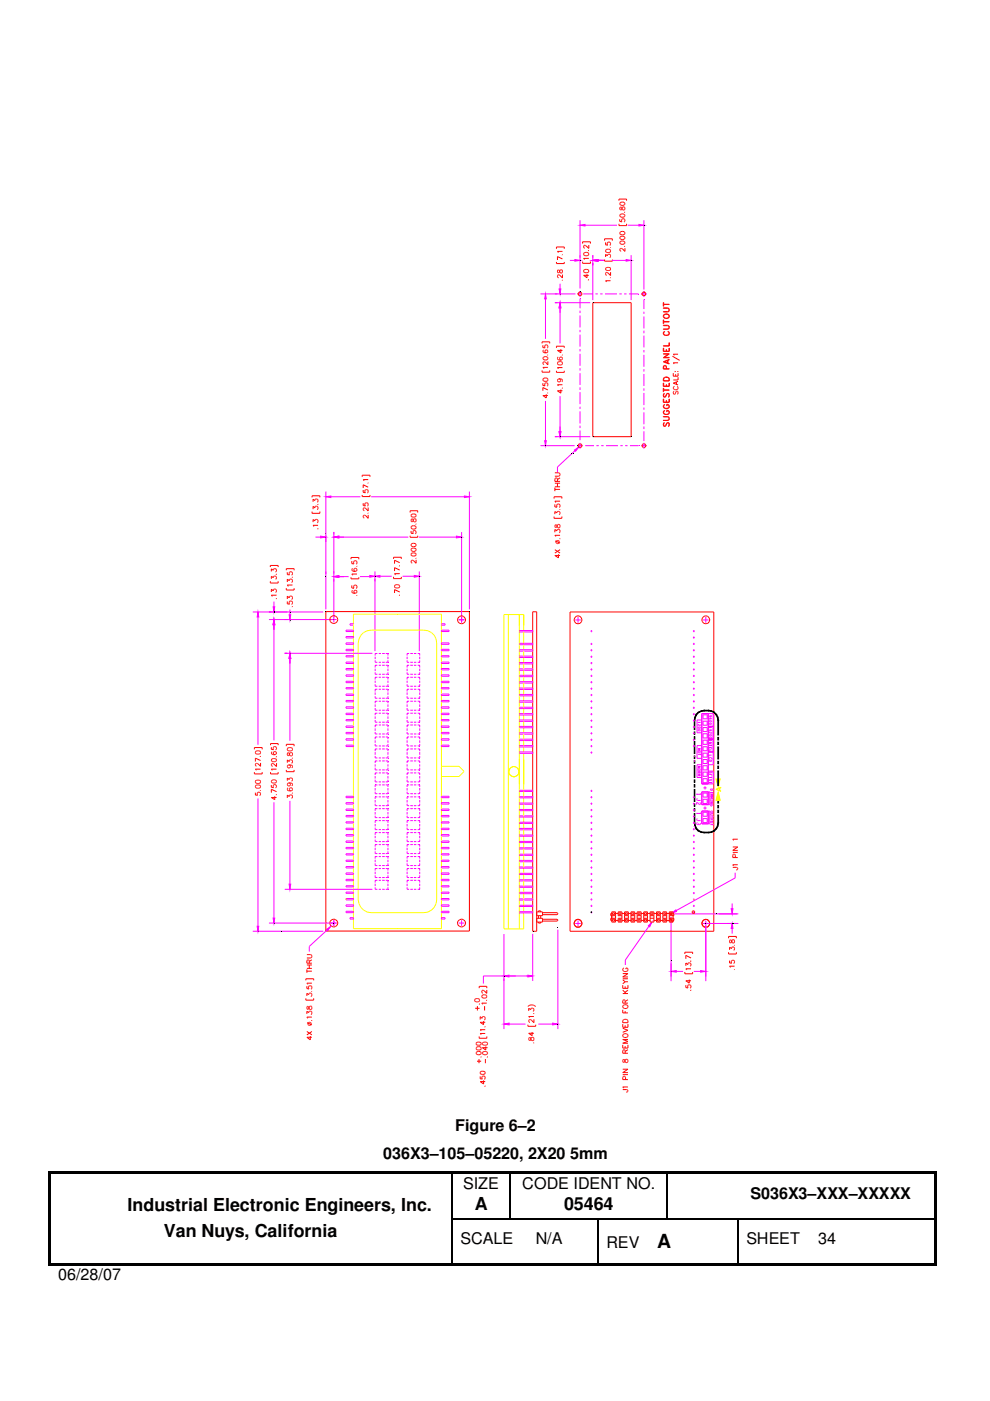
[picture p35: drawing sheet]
<svg xmlns="http://www.w3.org/2000/svg" width="210mm" height="297mm" viewBox="0 0 210 297" stroke-linecap="round" stroke-linejoin="round" font-family="sans-serif">
<defs><g id="words">
<text font-size="4.1" x="139.4" y="264.5">A</text>
<g font-size="3.8">
<text x="27.1" y="256.7">Industrial Electronic Engineers, Inc.</text>
<text x="100.7" y="256.5">A</text>
<text x="119.6" y="256.5">05464</text>
<text x="34.8" y="262.2">Van Nuys, California</text>
</g>
<g font-size="3.4">
<text x="96.5" y="239.7">Figure 6–2</text>
<text x="81.2" y="245.8">036X3–105–05220, 2X20 5mm</text>
<text x="98.2" y="252.1">SIZE</text>
<text x="110.7" y="252.1">CODE IDENT NO.</text>
<text x="159.1" y="254.3">S036X3–XXX–XXXXX</text>
<text x="97.7" y="263.7">SCALE</text>
<text x="113.6" y="263.7">N/A</text>
<text x="158.2" y="263.7">SHEET</text>
<text x="173.4" y="263.7">34</text>
<text x="128.6" y="264.5">REV</text>
<text x="12.4" y="271.5">06/28/07</text>
</g>
</g></defs>
<g fill="#000">
<path d="M10.2 248.4h.6v.5h-.6zM10.2 248.9h.6v9.4h-.6zM10.2 258.3h.6v.2h-.6zM10.8 248.4h84.9v.5h-84.9zM95.7 248.9h.2zM95.7 248.4h.5v.5h-.5zM95.7 258.3h.2v.2h-.2zM96.2 248.4h11.8v.5h-11.8zM108 248.9h.3zM108 248.4h.5v.5h-.5zM108 258.3h.3v.2h-.3zM108.5 248.4h32.9v.5h-32.9z"/>
<path d="M126.6 258.3h.2v.2h-.2zM141.4 248.9h.2zM141.4 248.4h.5v.5h-.5zM141.4 258.3h.2v.2h-.2zM141.9 248.4h56.3v.5h-56.3zM156.3 258.3h.2v.2h-.2zM198.2 248.4h.4v.5h-.4zM198.2 248.9h.4v9.4h-.4zM198.2 258.3h.4v.2h-.4zM10.2 258.5h.6v9.3h-.6zM10.2 267.8h.6v.5h-.6zM10.8 267.8h84.9v.5h-84.9z"/>
<path d="M95.7 267.8h.5v.5h-.5zM96.2 267.8h30.4v.5h-30.4zM126.6 267.8h.5v.5h-.5zM127.1 267.8h29.2v.5h-29.2zM156.3 267.8h.5v.5h-.5zM156.8 267.8h41.4v.5h-41.4zM198.2 258.5h.4v9.3h-.4zM198.2 267.8h.4v.5h-.4z"/>
</g>
<path d="M95.8 248.9v9.4M95.8 258.5v9.3M95.9 258.4h12.1M108.2 248.9v9.4M108.3 258.4h18.3M126.7 258.5v9.3M126.8 258.4h14.6M141.5 248.9v9.4M141.6 258.4h14.7M156.4 258.5v9.3M156.5 258.4h41.7" fill="none" stroke="#000" stroke-width=".25"/>
<g fill="none" stroke="#ff0" stroke-width=".21">
<path d="M74.9 130.2v66.7M75.9 136.3v54.5M92.6 136.3v54.5M93.6 130.2v66.7M107.8 130.3v66.6M111 130.3h-4.2v66.6h4.2"/>
<circle cx="108.9" cy="163.6" r="1.09"/>
</g>
<path d="M54.7 130.8v27.1M58.1 132.4v24.6M79.5 121.2v16.8M88.9 121.2v16.8M54.7 169.3v27.1M53.6 197.4h14.9M70.8 195.1v1.2M97.9 195.1v1.2M102.5 206.9h10.4M107.9 217.1h3.5" fill="none" stroke="#f0f" stroke-width=".21"/>
<g fill="none" stroke="#f00" stroke-width=".21">
<path d="M69.1 129.7v67.7h30.4v-67.7M64.9 207.9v-.4h1.6v.4M64.9 211.7v.3h1.6v-.3M65.1 218.7l1 .7M65.1 205.5v.7M65.1 209.1v.5l.4 .1a.38 .38 0 0 1 0-.6 .38 .38 0 0 1 .6 .1 .38 .38 0 0 1-.2 .5M65.1 211.2v-.6l.3 .3a.37 .37 0 0 1 .6-.3 .37 .37 0 0 1-.1 .7M65.1 215v-.6l.3 .3a.37 .37 0 0 1 .6-.2 .37 .37 0 0 1-.1 .6M65.1 202.4h.9l.1 .3-.1 .4h-.9M65.1 205.9h1M65.1 205.3h1M65.1 204.6h1"/>
<path d="M65.1 216.8l1 .5M65.2 213.4l-.1 .4 .2 .2a.64 .64 0 0 1 .7-.6l.1 .4-.2 .2h-.2l-.3-.6zM65.6 204.2l-.1-.6-.3-.1-.1 .7h1M65.6 204.6v.7M65.8 219.7v.8l-.7-.6h1M66 210.2h.1M66.1 216.3l-.1 .1M66.1 210.1v.1M66.1 218.7l-1 .7M66.1 215.6h-1l.2 .3M66.1 208.4h-1l.2 .3M66.1 203.5l-.5 .3"/>
<circle cx="70.8" cy="195.7" r=".85"/>
<circle cx="97.9" cy="195.7" r=".85"/>
<circle cx="65.6" cy="217.1" r=".34"/>
</g>
<path d="M54.5 196.4h.4l-.2 1z" fill="#f0f"/>
<path d="M54.5 196.4h.4l-.2 1zM69.3 197.2l-3.7 3.5v1.1" fill="none" stroke="#f0f" stroke-width=".21"/>
<path d="M69.2 197.1l.9-.7-.6 .9z" fill="#f0f"/>
<path d="M69.2 197.1l.9-.7-.6 .9z" fill="none" stroke="#f0f" stroke-width=".21"/>
<path d="M101.6 209.5v-.4h1.6v.4M101.6 219.8v.3h1.6v-.3M101.8 216.2v-.6l.4 .3a.35 .35 0 0 1 .4-.4 .35 .35 0 0 1 .3 .3 .35 .35 0 0 1-.2 .4M102.5 216.5v.8l-.7-.6h1.1M102.8 217.6v.1M102.9 219.1h-1.1l.2 .3M102.9 218.3h-1.1l.2 .3M101.8 228.2v.5l.5 .1a.36 .36 0 0 1 0-.6 .36 .36 0 0 1 .5 .1 .36 .36 0 0 1-.1 .5M101.9 227.2a.54 .54 0 0 1 .6-.1 .54 .54 0 0 1 .3 .6 .54 .54 0 0 1-.6 .1 .54 .54 0 0 1-.3-.6zM102.5 229.1v.7l-.7-.5h1.1M102.8 230.2v.1" fill="none" stroke="#f00" stroke-width=".21"/>
<path d="M74.9 196.9h18.7" fill="none" stroke="#ff0" stroke-width=".21"/>
<g fill="none" stroke="#f00" stroke-width=".21">
<path d="M100.7 211.9a.53 .53 0 0 1 .6-.2 .53 .53 0 0 1 .3 .6 .53 .53 0 0 1-.6 .2 .53 .53 0 0 1-.3-.6zM100.8 213.8h.9M101.2 213.3v.9M101.6 212.8v.1M102.2 211.1a.53 .53 0 0 1 .6-.2 .53 .53 0 0 1 .4 .6 .53 .53 0 0 1-.7 .2 .53 .53 0 0 1-.3-.6zM102.7 213.3v.9M103.2 212l-.1 .1M103.2 212.7h-1l.2 .2M103.2 209.9v.7l-.8-.7-.2 .5 .2 .2M101 223.1a.53 .53 0 0 1 .7-.2 .53 .53 0 0 1 .3 .6 .54 .54 0 0 1-.7 .2 .54 .54 0 0 1-.3-.6zM101 221.1a.54 .54 0 0 1 .7-.2 .54 .54 0 0 1 .3 .6 .54 .54 0 0 1-.7 .2 .54 .54 0 0 1-.3-.6zM101 222.1a.54 .54 0 0 1 .7-.2 .54 .54 0 0 1 .3 .6 .54 .54 0 0 1-.7 .2 .54 .54 0 0 1-.3-.6z"/>
<path d="M101.1 225h.9M101.6 224.5v.9M102 224l-.1 .1M102.4 223.1l.5-.2 .5 .3a.57 .57 0 0 1-.6 .5 .57 .57 0 0 1-.5-.5zM102.4 221.1l.5-.2 .5 .3a.57 .57 0 0 1-.6 .4 .57 .57 0 0 1-.5-.4zM102.9 224.5v.9M103 221.9v.7l-.7-.5h1.1M103.3 224l.1 .1h-.1"/>
</g>
<path d="M106.8 207.5v10.7" fill="none" stroke="#f0f" stroke-width=".21"/>
<path d="M106.8 217.1l1.1-.2v.4z" fill="#f0f"/>
<path d="M106.8 198v10M102.5 206.9v1.6M106.8 217.1l1.1-.2v.4z" fill="none" stroke="#f0f" stroke-width=".21"/>
<path d="M106.8 206.9l1.1-.1v.3z" fill="#f0f"/>
<path d="M60.4 138.5h18.6M58.1 170.1v24.5M61.5 169.8v17.7M57 195.7h13.3M60.4 188.6h18.6M106.8 206.9l1.1-.1v.3z" fill="none" stroke="#f0f" stroke-width=".21"/>
<g fill="none" stroke="#f00" stroke-width=".21">
<path d="M53.9 158.9v-.4h1.7v.4M54.2 159.3a.56 .56 0 0 1 .7-.2 .56 .56 0 0 1 .3 .7l-.8 .1-.2-.1zM57.4 158v-.4h1.6v.4M57.5 158.4v.5l.5 .1a.4 .4 0 0 1 0-.6 .4 .4 0 0 1 .5-.1l.1 .4-.2 .3M57.7 159.4l-.2 .2 .1 .3 .7 .1M60.7 158.2v-.4h1.7v.4M61 158.7a.56 .56 0 0 1 .7-.3 .56 .56 0 0 1 .3 .7l-.9 .1-.1-.1zM61 159.6v.5l.2 .1 .4-.6a.36 .36 0 0 1 .4 .3 .36 .36 0 0 1-.4 .4l-.2-.2-.1-.5zM53.9 163.7v.4h1.7v-.4M54.1 168.1v.5h.5a.38 .38 0 0 1 0-.6 .38 .38 0 0 1 .6 .1 .38 .38 0 0 1-.2 .6M54.2 165.5l.4-.1 .6 .1a.52 .52 0 0 1-.5 .6 .52 .52 0 0 1-.5-.6zM54.2 166.6a.55 .55 0 0 1 .7-.3 .55 .55 0 0 1 .3 .7 .55 .55 0 0 1-.7 .2 .55 .55 0 0 1-.3-.6z"/>
<path d="M55.2 167.6h-.1M55.2 160.3v.1h-.1M55.2 161.2l-1.1-.5v.8M55.2 161.8v.7l-.5-.5-.3-.2-.2 .1-.1 .3 .3 .2M55.2 163.1h-1.1l.3 .2M57.4 163.7v.4h1.6v-.4M57.5 166.5v.4l.5 .1a.38 .38 0 0 1 0-.6 .38 .38 0 0 1 .6 .1 .38 .38 0 0 1-.2 .5M57.6 161l.8-.1 .2 .2a.58 .58 0 0 1-.5 .4 .58 .58 0 0 1-.6-.4zM57.6 165.5a.52 .52 0 0 1 .7-.2 .52 .52 0 0 1 .2 .6l-.8 .1-.2-.3zM58.3 168.8v.7l-.8-.4h1.1M58.5 168.4v.1M58.5 160.4h.1"/>
<path d="M58.6 163.1h-1.1l.2 .2M58.6 161.8v.7l-.9-.7-.2 .5 .3 .2M58.6 167.9l-1.1-.6v.8M60.7 163.2v.4h1.7v-.4M60.9 161.7v-.6l.4 .4a.36 .36 0 0 1 .4-.4 .36 .36 0 0 1 .4 .3 .36 .36 0 0 1-.3 .4M60.9 165.5v-.5l.4 .3a.35 .35 0 0 1 .6-.3 .35 .35 0 0 1-.1 .6M60.9 169.2v-.6l.4 .3a.37 .37 0 0 1 .6-.3 .37 .37 0 0 1-.1 .6M61 162.3l.4-.1 .2 .5-.4 .2-.2-.2zM61 166.2l.4-.2 .2 .5-.4 .2-.2-.2zM61.1 167l-.2 .4a.55 .55 0 0 0 .7 .3M61.3 166a.5 .5 0 0 1 .7 .4l-.2 .2M61.3 162.2a.51 .51 0 0 1 .7 .4l-.2 .2"/>
<path d="M62 168.1h-.1M62 160.7h-.1"/>
<circle cx="58.3" cy="159.7" r=".34"/>
<circle cx="61.7" cy="167.3" r=".34"/>
</g>
<path d="M57.9 194.6h.4l-.2 1.1z" fill="#f0f"/>
<path d="M57.9 194.6h.4l-.2 1.1z" fill="none" stroke="#f0f" stroke-width=".21"/>
<path d="M61.3 187.5h.3l-.1 1.1z" fill="#f0f"/>
<path d="M60.4 138.5h.5M61.5 139.6v17.5M61.3 187.5h.3l-.1 1.1zM70.1 195.7h1.3" fill="none" stroke="#f0f" stroke-width=".21"/>
<path d="M61.5 138.5l.1 1.1h-.3z" fill="#f0f"/>
<path d="M61.5 138.5l.1 1.1h-.3z" fill="none" stroke="#f0f" stroke-width=".21"/>
<path d="M61.5 138.5l.1 1.1h-.3z" fill="#f0f"/>
<path d="M61.5 138.5l.1 1.1h-.3z" fill="none" stroke="#f0f" stroke-width=".21"/>
<path d="M61.5 138.5l.1 1.1h-.3z" fill="#f0f"/>
<path d="M61.5 138.5l.1 1.1h-.3zM79.5 166.4v.4M79.5 167.1v.5M79.5 167.9v.4" fill="none" stroke="#f0f" stroke-width=".21"/>
<path d="M82.3 166.4v.4M82.3 167.1v.5M82.3 167.9v.4" fill="none" stroke="#f0f" stroke-width=".21"/>
<path d="M86.3 166.4v.4M86.3 167.1v.5M86.3 167.9v.4" fill="none" stroke="#f0f" stroke-width=".21"/>
<path d="M89 166.4v.4M89 167.1v.5M89 167.9v.4" fill="none" stroke="#f0f" stroke-width=".21"/>
<path d="M92.6 190.8a2.73 2.73 0 0 1-2.7 2.7" fill="none" stroke="#ff0" stroke-width=".21"/>
<path d="M73.4 181v.3M74.9 181v.3M79.5 181.6h.5M80.3 181.6h.5M81 181.6h.6M81.8 181.6h.5" fill="none" stroke="#f0f" stroke-width=".21"/>
<path d="M79.5 184.1h.5M80.3 184.1h.5M81 184.1h.6M81.8 184.1h.5" fill="none" stroke="#f0f" stroke-width=".21"/>
<path d="M79.5 183.5h.5M80.3 183.5h.5M81 183.5h.6M81.8 183.5h.5" fill="none" stroke="#f0f" stroke-width=".21"/>
<path d="M79.5 186.1h.5M80.3 186.1h.5M81 186.1h.6M81.8 186.1h.5" fill="none" stroke="#f0f" stroke-width=".21"/>
<path d="M79.5 186.6h.5M80.3 186.6h.5M81 186.6h.6M81.8 186.6h.5" fill="none" stroke="#f0f" stroke-width=".21"/>
<path d="M79.5 188.6h.5M80.3 188.6h.5M81 188.6h.6M81.8 188.6h.5" fill="none" stroke="#f0f" stroke-width=".21"/>
<path d="M73.4 190.5v.3M75.9 190.8a2.82 2.82 0 0 0 2.8 2.7h11.2" fill="none" stroke="#ff0" stroke-width=".21"/>
<g fill="none" stroke="#f0f" stroke-width=".21">
<path d="M73.4 193.2h1.5v.3h-1.5zM73.4 182.4h1.5v.2h-1.5zM73.4 183.7h1.5v.3h-1.5zM73.4 185.1h1.5v.3h-1.5zM73.4 186.4h1.5v.3h-1.5zM73.4 187.8h1.5v.2h-1.5zM73.4 189.1h1.5v.3h-1.5zM73.4 190.5h1.5v.3h-1.5zM73.4 191.9h1.5v.3h-1.5zM73.4 181.3h1.5M74.2 194.6h.7v.3h-.7zM79.5 184.1v.5"/>
<path d="M79.5 184.8v.5M79.5 185.6v.5"/>
</g>
<path d="M79.5 186.6v.5M79.5 187.4v.5M79.5 188.1v.5" fill="none" stroke="#f0f" stroke-width=".21"/>
<path d="M79.5 181.6v.4M79.5 182.3v.5M79.5 183v.5" fill="none" stroke="#f0f" stroke-width=".21"/>
<path d="M82.3 184.1v.5M82.3 184.8v.5M82.3 185.6v.5" fill="none" stroke="#f0f" stroke-width=".21"/>
<path d="M82.3 186.6v.5M82.3 187.4v.5M82.3 188.1v.5" fill="none" stroke="#f0f" stroke-width=".21"/>
<path d="M82.3 181.6v.4M82.3 182.3v.5M82.3 183v.5" fill="none" stroke="#f0f" stroke-width=".21"/>
<path d="M86.3 184.1v.5M86.3 184.8v.5M86.3 185.6v.5" fill="none" stroke="#f0f" stroke-width=".21"/>
<path d="M89 184.1v.5M89 184.8v.5M89 185.6v.5" fill="none" stroke="#f0f" stroke-width=".21"/>
<path d="M86.3 186.1h.4M87 186.1h.5M87.8 186.1h.5M88.6 186.1h.4" fill="none" stroke="#f0f" stroke-width=".21"/>
<path d="M86.3 186.6h.4M87 186.6h.5M87.8 186.6h.5M88.6 186.6h.4" fill="none" stroke="#f0f" stroke-width=".21"/>
<path d="M86.3 188.6h.4M87 188.6h.5M87.8 188.6h.5M88.6 188.6h.4" fill="none" stroke="#f0f" stroke-width=".21"/>
<path d="M86.3 186.6v.5M86.3 187.4v.5M86.3 188.1v.5" fill="none" stroke="#f0f" stroke-width=".21"/>
<path d="M89 186.6v.5M89 187.4v.5M89 188.1v.5" fill="none" stroke="#f0f" stroke-width=".21"/>
<path d="M86.3 181.6h.4M87 181.6h.5M87.8 181.6h.5M88.6 181.6h.4" fill="none" stroke="#f0f" stroke-width=".21"/>
<path d="M86.3 184.1h.4M87 184.1h.5M87.8 184.1h.5M88.6 184.1h.4" fill="none" stroke="#f0f" stroke-width=".21"/>
<path d="M86.3 183.5h.4M87 183.5h.5M87.8 183.5h.5M88.6 183.5h.4" fill="none" stroke="#f0f" stroke-width=".21"/>
<path d="M86.3 181.6v.4M86.3 182.3v.5M86.3 183v.5" fill="none" stroke="#f0f" stroke-width=".21"/>
<path d="M89 181.6v.4M89 182.3v.5M89 183v.5" fill="none" stroke="#f0f" stroke-width=".21"/>
<path d="M79.5 168.3h.5M80.3 168.3h.5M81 168.3h.6M81.8 168.3h.5" fill="none" stroke="#f0f" stroke-width=".21"/>
<path d="M79.5 169h.5M80.3 169h.5M81 169h.6M81.8 169h.5" fill="none" stroke="#f0f" stroke-width=".21"/>
<path d="M79.5 171.4h.5M80.3 171.4h.5M81 171.4h.6M81.8 171.4h.5" fill="none" stroke="#f0f" stroke-width=".21"/>
<path d="M79.5 170.8h.5M80.3 170.8h.5M81 170.8h.6M81.8 170.8h.5" fill="none" stroke="#f0f" stroke-width=".21"/>
<path d="M79.5 174h.5M80.3 174h.5M81 174h.6M81.8 174h.5" fill="none" stroke="#f0f" stroke-width=".21"/>
<path d="M79.5 173.4h.5M80.3 173.4h.5M81 173.4h.6M81.8 173.4h.5" fill="none" stroke="#f0f" stroke-width=".21"/>
<path d="M79.5 176.5h.5M80.3 176.5h.5M81 176.5h.6M81.8 176.5h.5" fill="none" stroke="#f0f" stroke-width=".21"/>
<path d="M79.5 175.9h.5M80.3 175.9h.5M81 175.9h.6M81.8 175.9h.5" fill="none" stroke="#f0f" stroke-width=".21"/>
<path d="M79.5 178.4h.5M80.3 178.4h.5M81 178.4h.6M81.8 178.4h.5" fill="none" stroke="#f0f" stroke-width=".21"/>
<path d="M79.5 179.1h.5M80.3 179.1h.5M81 179.1h.6M81.8 179.1h.5" fill="none" stroke="#f0f" stroke-width=".21"/>
<path d="M79.5 181h.5M80.3 181h.5M81 181h.6M81.8 181h.5" fill="none" stroke="#f0f" stroke-width=".21"/>
<path d="M73.4 178.3h1.5v.3h-1.5zM73.4 179.7h1.5v.3h-1.5zM73.4 174.2h1.5v.3h-1.5zM73.4 175.6h1.5v.3h-1.5zM73.4 177h1.5v.2h-1.5zM79.5 176.5v.5M79.5 177.2v.5M79.5 178v.4M73.4 181h1.5" fill="none" stroke="#f0f" stroke-width=".21"/>
<path d="M79.5 179.1v.4M79.5 179.7v.6M79.5 180.5v.5" fill="none" stroke="#f0f" stroke-width=".21"/>
<path d="M79.5 174v.5M79.5 174.7v.5M79.5 175.5v.4" fill="none" stroke="#f0f" stroke-width=".21"/>
<path d="M73.4 170.2h1.5v.3h-1.5zM73.4 172.9h1.5v.3h-1.5zM73.4 171.5h1.5v.3h-1.5zM73.4 168.8h1.5v.3h-1.5zM79.5 169v.4M79.5 169.6v.5M79.5 170.4v.4" fill="none" stroke="#f0f" stroke-width=".21"/>
<path d="M79.5 171.4v.5M79.5 172.2v.5M79.5 172.9v.5" fill="none" stroke="#f0f" stroke-width=".21"/>
<path d="M82.3 176.5v.5M82.3 177.2v.5M82.3 178v.4" fill="none" stroke="#f0f" stroke-width=".21"/>
<path d="M82.3 179.1v.4M82.3 179.7v.6M82.3 180.5v.5" fill="none" stroke="#f0f" stroke-width=".21"/>
<path d="M82.3 174v.5M82.3 174.7v.5M82.3 175.5v.4" fill="none" stroke="#f0f" stroke-width=".21"/>
<path d="M89 176.5v.5M89 177.2v.5M89 178v.4" fill="none" stroke="#f0f" stroke-width=".21"/>
<path d="M86.3 176.5v.5M86.3 177.2v.5M86.3 178v.4" fill="none" stroke="#f0f" stroke-width=".21"/>
<path d="M86.3 178.4h.4M87 178.4h.5M87.8 178.4h.5M88.6 178.4h.4" fill="none" stroke="#f0f" stroke-width=".21"/>
<path d="M86.3 179.1h.4M87 179.1h.5M87.8 179.1h.5M88.6 179.1h.4" fill="none" stroke="#f0f" stroke-width=".21"/>
<path d="M86.3 181h.4M87 181h.5M87.8 181h.5M88.6 181h.4" fill="none" stroke="#f0f" stroke-width=".21"/>
<path d="M86.3 179.1v.4M86.3 179.7v.6M86.3 180.5v.5" fill="none" stroke="#f0f" stroke-width=".21"/>
<path d="M89 179.1v.4M89 179.7v.6M89 180.5v.5" fill="none" stroke="#f0f" stroke-width=".21"/>
<path d="M86.3 174h.4M87 174h.5M87.8 174h.5M88.6 174h.4" fill="none" stroke="#f0f" stroke-width=".21"/>
<path d="M86.3 175.9h.4M87 175.9h.5M87.8 175.9h.5M88.6 175.9h.4" fill="none" stroke="#f0f" stroke-width=".21"/>
<path d="M86.3 176.5h.4M87 176.5h.5M87.8 176.5h.5M88.6 176.5h.4" fill="none" stroke="#f0f" stroke-width=".21"/>
<path d="M86.3 174v.5M86.3 174.7v.5M86.3 175.5v.4" fill="none" stroke="#f0f" stroke-width=".21"/>
<path d="M89 174v.5M89 174.7v.5M89 175.5v.4" fill="none" stroke="#f0f" stroke-width=".21"/>
<path d="M82.3 169v.4M82.3 169.6v.5M82.3 170.4v.4" fill="none" stroke="#f0f" stroke-width=".21"/>
<path d="M82.3 171.4v.5M82.3 172.2v.5M82.3 172.9v.5" fill="none" stroke="#f0f" stroke-width=".21"/>
<path d="M86.3 169v.4M86.3 169.6v.5M86.3 170.4v.4" fill="none" stroke="#f0f" stroke-width=".21"/>
<path d="M89 169v.4M89 169.6v.5M89 170.4v.4" fill="none" stroke="#f0f" stroke-width=".21"/>
<path d="M86.3 171.4h.4M87 171.4h.5M87.8 171.4h.5M88.6 171.4h.4" fill="none" stroke="#f0f" stroke-width=".21"/>
<path d="M86.3 170.8h.4M87 170.8h.5M87.8 170.8h.5M88.6 170.8h.4" fill="none" stroke="#f0f" stroke-width=".21"/>
<path d="M86.3 173.4h.4M87 173.4h.5M87.8 173.4h.5M88.6 173.4h.4" fill="none" stroke="#f0f" stroke-width=".21"/>
<path d="M86.3 171.4v.5M86.3 172.2v.5M86.3 172.9v.5" fill="none" stroke="#f0f" stroke-width=".21"/>
<path d="M89 171.4v.5M89 172.2v.5M89 172.9v.5" fill="none" stroke="#f0f" stroke-width=".21"/>
<path d="M86.3 169h.4M87 169h.5M87.8 169h.5M88.6 169h.4" fill="none" stroke="#f0f" stroke-width=".21"/>
<path d="M86.3 168.3h.4M87 168.3h.5M87.8 168.3h.5M88.6 168.3h.4" fill="none" stroke="#f0f" stroke-width=".21"/>
<g fill="none" stroke="#f0f" stroke-width=".21">
<path d="M89 151.2v.4M89 151.9v.5M89 152.7v.4M93.6 168.8h1.6v.3h-1.6zM93.6 170.2h1.6v.3h-1.6zM93.6 171.5h1.6v.3h-1.6zM93.6 172.9h1.6v.3h-1.6zM93.6 174.2h1.6v.3h-1.6zM93.6 175.6h1.6v.3h-1.6zM93.6 177h1.6v.2h-1.6zM93.6 178.3h1.6v.3h-1.6zM93.6 179.7h1.6v.3h-1.6z"/>
<path d="M93.6 181h1.6v.3h-1.6zM93.6 182.4h1.6v.2h-1.6zM93.6 183.7h1.6v.3h-1.6zM93.6 185.1h1.6v.3h-1.6zM93.6 186.4h1.6v.3h-1.6zM93.6 187.8h1.6v.2h-1.6zM93.6 189.1h1.6v.3h-1.6zM93.6 190.5h1.6v.3h-1.6zM93.6 191.9h1.6v.3h-1.6zM93.6 193.2h1.6v.3h-1.6zM93.6 194.6h.8v.3h-.8zM97.2 195.7h1.3"/>
</g>
<path d="M95.2 190.5v.3" fill="none" stroke="#ff0" stroke-width=".21"/>
<path d="M86.3 151.2v.4M86.3 151.9v.5M86.3 152.7v.4" fill="none" stroke="#f0f" stroke-width=".21"/>
<path d="M82.3 151.2v.4M82.3 151.9v.5M82.3 152.7v.4" fill="none" stroke="#f0f" stroke-width=".21"/>
<path d="M79.5 151.2v.4M79.5 151.9v.5M79.5 152.7v.4" fill="none" stroke="#f0f" stroke-width=".21"/>
<path d="M79.5 153.7h.5M80.3 153.7h.5M81 153.7h.6M81.8 153.7h.5" fill="none" stroke="#f0f" stroke-width=".21"/>
<path d="M79.5 153.1h.5M80.3 153.1h.5M81 153.1h.6M81.8 153.1h.5" fill="none" stroke="#f0f" stroke-width=".21"/>
<path d="M79.5 155.6h.5M80.3 155.6h.5M81 155.6h.6M81.8 155.6h.5" fill="none" stroke="#f0f" stroke-width=".21"/>
<path d="M79.5 156.3h.5M80.3 156.3h.5M81 156.3h.6M81.8 156.3h.5" fill="none" stroke="#f0f" stroke-width=".21"/>
<path d="M79.5 158.8h.5M80.3 158.8h.5M81 158.8h.6M81.8 158.8h.5" fill="none" stroke="#f0f" stroke-width=".21"/>
<path d="M79.5 158.2h.5M80.3 158.2h.5M81 158.2h.6M81.8 158.2h.5" fill="none" stroke="#f0f" stroke-width=".21"/>
<path d="M79.5 161.3h.5M80.3 161.3h.5M81 161.3h.6M81.8 161.3h.5" fill="none" stroke="#f0f" stroke-width=".21"/>
<path d="M79.5 160.7h.5M80.3 160.7h.5M81 160.7h.6M81.8 160.7h.5" fill="none" stroke="#f0f" stroke-width=".21"/>
<path d="M79.5 163.9h.5M80.3 163.9h.5M81 163.9h.6M81.8 163.9h.5" fill="none" stroke="#f0f" stroke-width=".21"/>
<path d="M79.5 163.2h.5M80.3 163.2h.5M81 163.2h.6M81.8 163.2h.5" fill="none" stroke="#f0f" stroke-width=".21"/>
<path d="M79.5 165.8h.5M80.3 165.8h.5M81 165.8h.6M81.8 165.8h.5" fill="none" stroke="#f0f" stroke-width=".21"/>
<path d="M79.5 166.4h.5M80.3 166.4h.5M81 166.4h.6M81.8 166.4h.5" fill="none" stroke="#f0f" stroke-width=".21"/>
<path d="M79.5 158.8v.5M79.5 159.5v.5M79.5 160.3v.4" fill="none" stroke="#f0f" stroke-width=".21"/>
<path d="M79.5 161.3v.5M79.5 162.1v.4M79.5 162.8v.4" fill="none" stroke="#f0f" stroke-width=".21"/>
<path d="M79.5 163.9v.4M79.5 164.5v.6M79.5 165.3v.5" fill="none" stroke="#f0f" stroke-width=".21"/>
<path d="M73.4 152.6h1.5v.2h-1.5zM73.4 153.9h1.5v.3h-1.5zM73.4 155.3h1.5v.3h-1.5zM73.4 156.6h1.5v.3h-1.5zM73.4 158h1.5v.3h-1.5zM79.5 153.7v.5M79.5 154.4v.5M79.5 155.2v.4" fill="none" stroke="#f0f" stroke-width=".21"/>
<path d="M79.5 156.3v.4M79.5 157v.5M79.5 157.7v.5" fill="none" stroke="#f0f" stroke-width=".21"/>
<path d="M82.3 158.8v.5M82.3 159.5v.5M82.3 160.3v.4" fill="none" stroke="#f0f" stroke-width=".21"/>
<path d="M86.3 158.8v.5M86.3 159.5v.5M86.3 160.3v.4" fill="none" stroke="#f0f" stroke-width=".21"/>
<path d="M89 158.8v.5M89 159.5v.5M89 160.3v.4" fill="none" stroke="#f0f" stroke-width=".21"/>
<path d="M82.3 161.3v.5M82.3 162.1v.4M82.3 162.8v.4" fill="none" stroke="#f0f" stroke-width=".21"/>
<path d="M82.3 163.9v.4M82.3 164.5v.6M82.3 165.3v.5" fill="none" stroke="#f0f" stroke-width=".21"/>
<path d="M89 161.3v.5M89 162.1v.4M89 162.8v.4" fill="none" stroke="#f0f" stroke-width=".21"/>
<path d="M86.3 161.3v.5M86.3 162.1v.4M86.3 162.8v.4" fill="none" stroke="#f0f" stroke-width=".21"/>
<path d="M86.3 163.2h.4M87 163.2h.5M87.8 163.2h.5M88.6 163.2h.4" fill="none" stroke="#f0f" stroke-width=".21"/>
<path d="M86.3 163.9h.4M87 163.9h.5M87.8 163.9h.5M88.6 163.9h.4" fill="none" stroke="#f0f" stroke-width=".21"/>
<path d="M86.3 166.4h.4M87 166.4h.5M87.8 166.4h.5M88.6 166.4h.4" fill="none" stroke="#f0f" stroke-width=".21"/>
<path d="M86.3 165.8h.4M87 165.8h.5M87.8 165.8h.5M88.6 165.8h.4" fill="none" stroke="#f0f" stroke-width=".21"/>
<path d="M86.3 163.9v.4M86.3 164.5v.6M86.3 165.3v.5" fill="none" stroke="#f0f" stroke-width=".21"/>
<path d="M89 163.9v.4M89 164.5v.6M89 165.3v.5" fill="none" stroke="#f0f" stroke-width=".21"/>
<path d="M86.3 161.3h.4M87 161.3h.5M87.8 161.3h.5M88.6 161.3h.4" fill="none" stroke="#f0f" stroke-width=".21"/>
<path d="M86.3 160.7h.4M87 160.7h.5M87.8 160.7h.5M88.6 160.7h.4" fill="none" stroke="#f0f" stroke-width=".21"/>
<path d="M82.3 153.7v.5M82.3 154.4v.5M82.3 155.2v.4" fill="none" stroke="#f0f" stroke-width=".21"/>
<path d="M82.3 156.3v.4M82.3 157v.5M82.3 157.7v.5" fill="none" stroke="#f0f" stroke-width=".21"/>
<path d="M86.3 153.7v.5M86.3 154.4v.5M86.3 155.2v.4" fill="none" stroke="#f0f" stroke-width=".21"/>
<path d="M89 153.7v.5M89 154.4v.5M89 155.2v.4" fill="none" stroke="#f0f" stroke-width=".21"/>
<path d="M86.3 155.6h.4M87 155.6h.5M87.8 155.6h.5M88.6 155.6h.4" fill="none" stroke="#f0f" stroke-width=".21"/>
<path d="M86.3 156.3h.4M87 156.3h.5M87.8 156.3h.5M88.6 156.3h.4" fill="none" stroke="#f0f" stroke-width=".21"/>
<path d="M86.3 158.2h.4M87 158.2h.5M87.8 158.2h.5M88.6 158.2h.4" fill="none" stroke="#f0f" stroke-width=".21"/>
<path d="M86.3 158.8h.4M87 158.8h.5M87.8 158.8h.5M88.6 158.8h.4" fill="none" stroke="#f0f" stroke-width=".21"/>
<path d="M86.3 156.3v.4M86.3 157v.5M86.3 157.7v.5" fill="none" stroke="#f0f" stroke-width=".21"/>
<path d="M89 156.3v.4M89 157v.5M89 157.7v.5" fill="none" stroke="#f0f" stroke-width=".21"/>
<path d="M86.3 153.7h.4M87 153.7h.5M87.8 153.7h.5M88.6 153.7h.4" fill="none" stroke="#f0f" stroke-width=".21"/>
<path d="M86.3 153.1h.4M87 153.1h.5M87.8 153.1h.5M88.6 153.1h.4" fill="none" stroke="#f0f" stroke-width=".21"/>
<path d="M79.5 138.6h.5M80.3 138.6h.5M81 138.6h.6M81.8 138.6h.5" fill="none" stroke="#f0f" stroke-width=".21"/>
<path d="M79.5 140.4h.5M80.3 140.4h.5M81 140.4h.6M81.8 140.4h.5" fill="none" stroke="#f0f" stroke-width=".21"/>
<path d="M79.5 141.1h.5M80.3 141.1h.5M81 141.1h.6M81.8 141.1h.5" fill="none" stroke="#f0f" stroke-width=".21"/>
<path d="M79.5 143h.5M80.3 143h.5M81 143h.6M81.8 143h.5" fill="none" stroke="#f0f" stroke-width=".21"/>
<path d="M79.5 143.6h.5M80.3 143.6h.5M81 143.6h.6M81.8 143.6h.5" fill="none" stroke="#f0f" stroke-width=".21"/>
<path d="M79.5 145.5h.5M80.3 145.5h.5M81 145.5h.6M81.8 145.5h.5" fill="none" stroke="#f0f" stroke-width=".21"/>
<path d="M79.5 146.1h.5M80.3 146.1h.5M81 146.1h.6M81.8 146.1h.5" fill="none" stroke="#f0f" stroke-width=".21"/>
<path d="M79.5 148h.5M80.3 148h.5M81 148h.6M81.8 148h.5" fill="none" stroke="#f0f" stroke-width=".21"/>
<path d="M79.5 148.7h.5M80.3 148.7h.5M81 148.7h.6M81.8 148.7h.5" fill="none" stroke="#f0f" stroke-width=".21"/>
<path d="M79.5 151.2h.5M80.3 151.2h.5M81 151.2h.6M81.8 151.2h.5" fill="none" stroke="#f0f" stroke-width=".21"/>
<path d="M79.5 150.6h.5M80.3 150.6h.5M81 150.6h.6M81.8 150.6h.5" fill="none" stroke="#f0f" stroke-width=".21"/>
<path d="M79.5 143.6v.5M79.5 144.3v.5M79.5 145.1v.4" fill="none" stroke="#f0f" stroke-width=".21"/>
<path d="M73.4 149.9h1.5v.3h-1.5zM73.4 148.5h1.5v.3h-1.5zM73.4 151.2h1.5v.3h-1.5zM73.4 144.4h1.5v.3h-1.5zM73.4 145.8h1.5v.2h-1.5zM73.4 147.2h1.5v.2h-1.5zM79.5 146.1v.5M79.5 146.8v.5M79.5 147.6v.4" fill="none" stroke="#f0f" stroke-width=".21"/>
<path d="M79.5 148.7v.4M79.5 149.4v.5M79.5 150.1v.5" fill="none" stroke="#f0f" stroke-width=".21"/>
<path d="M73.4 137.7h1.5v.3h-1.5zM73.4 139h1.5v.3h-1.5zM73.4 140.4h1.5v.3h-1.5zM73.4 141.7h1.5v.3h-1.5zM73.4 143.1h1.5v.3h-1.5zM79.5 141.1v.4M79.5 141.8v.5M79.5 142.5v.5" fill="none" stroke="#f0f" stroke-width=".21"/>
<path d="M79.5 138.6v.4M79.5 139.2v.5M79.5 140v.4" fill="none" stroke="#f0f" stroke-width=".21"/>
<path d="M86.3 143.6v.5M86.3 144.3v.5M86.3 145.1v.4" fill="none" stroke="#f0f" stroke-width=".21"/>
<path d="M89 143.6v.5M89 144.3v.5M89 145.1v.4" fill="none" stroke="#f0f" stroke-width=".21"/>
<path d="M82.3 143.6v.5M82.3 144.3v.5M82.3 145.1v.4" fill="none" stroke="#f0f" stroke-width=".21"/>
<path d="M82.3 146.1v.5M82.3 146.8v.5M82.3 147.6v.4" fill="none" stroke="#f0f" stroke-width=".21"/>
<path d="M82.3 148.7v.4M82.3 149.4v.5M82.3 150.1v.5" fill="none" stroke="#f0f" stroke-width=".21"/>
<path d="M86.3 146.1v.5M86.3 146.8v.5M86.3 147.6v.4" fill="none" stroke="#f0f" stroke-width=".21"/>
<path d="M89 146.1v.5M89 146.8v.5M89 147.6v.4" fill="none" stroke="#f0f" stroke-width=".21"/>
<path d="M86.3 148.7h.4M87 148.7h.5M87.8 148.7h.5M88.6 148.7h.4" fill="none" stroke="#f0f" stroke-width=".21"/>
<path d="M86.3 148h.4M87 148h.5M87.8 148h.5M88.6 148h.4" fill="none" stroke="#f0f" stroke-width=".21"/>
<path d="M86.3 150.6h.4M87 150.6h.5M87.8 150.6h.5M88.6 150.6h.4" fill="none" stroke="#f0f" stroke-width=".21"/>
<path d="M86.3 151.2h.4M87 151.2h.5M87.8 151.2h.5M88.6 151.2h.4" fill="none" stroke="#f0f" stroke-width=".21"/>
<path d="M86.3 148.7v.4M86.3 149.4v.5M86.3 150.1v.5" fill="none" stroke="#f0f" stroke-width=".21"/>
<path d="M89 148.7v.4M89 149.4v.5M89 150.1v.5" fill="none" stroke="#f0f" stroke-width=".21"/>
<path d="M86.3 145.5h.4M87 145.5h.5M87.8 145.5h.5M88.6 145.5h.4" fill="none" stroke="#f0f" stroke-width=".21"/>
<path d="M86.3 146.1h.4M87 146.1h.5M87.8 146.1h.5M88.6 146.1h.4" fill="none" stroke="#f0f" stroke-width=".21"/>
<path d="M82.3 141.1v.4M82.3 141.8v.5M82.3 142.5v.5" fill="none" stroke="#f0f" stroke-width=".21"/>
<path d="M82.3 138.6v.4M82.3 139.2v.5M82.3 140v.4" fill="none" stroke="#f0f" stroke-width=".21"/>
<path d="M86.3 141.1h.4M87 141.1h.5M87.8 141.1h.5M88.6 141.1h.4" fill="none" stroke="#f0f" stroke-width=".21"/>
<path d="M86.3 143h.4M87 143h.5M87.8 143h.5M88.6 143h.4" fill="none" stroke="#f0f" stroke-width=".21"/>
<path d="M86.3 143.6h.4M87 143.6h.5M87.8 143.6h.5M88.6 143.6h.4" fill="none" stroke="#f0f" stroke-width=".21"/>
<path d="M86.3 141.1v.4M86.3 141.8v.5M86.3 142.5v.5" fill="none" stroke="#f0f" stroke-width=".21"/>
<path d="M89 141.1v.4M89 141.8v.5M89 142.5v.5" fill="none" stroke="#f0f" stroke-width=".21"/>
<path d="M86.3 138.6h.4M87 138.6h.5M87.8 138.6h.5M88.6 138.6h.4" fill="none" stroke="#f0f" stroke-width=".21"/>
<path d="M86.3 140.4h.4M87 140.4h.5M87.8 140.4h.5M88.6 140.4h.4" fill="none" stroke="#f0f" stroke-width=".21"/>
<path d="M86.3 138.6v.4M86.3 139.2v.5M86.3 140v.4" fill="none" stroke="#f0f" stroke-width=".21"/>
<path d="M89 138.6v.4M89 139.2v.5M89 140v.4" fill="none" stroke="#f0f" stroke-width=".21"/>
<path d="M93.6 162.5h3.7l1 1-1 1.1h-3.7" fill="none" stroke="#ff0" stroke-width=".21"/>
<g fill="none" stroke="#f0f" stroke-width=".21">
<path d="M66.9 113.9h1.1M69.1 113.5v1.4M70.1 105.3h6.3M70.8 112.8v.5M71.8 113.9h14.8M71.8 122.3h2.1M93.6 137.7h1.6v.3h-1.6zM93.6 139h1.6v.3h-1.6zM93.6 140.4h1.6v.3h-1.6zM93.6 141.7h1.6v.3h-1.6zM93.6 143.1h1.6v.3h-1.6zM93.6 144.4h1.6v.3h-1.6z"/>
<path d="M93.6 145.8h1.6v.2h-1.6zM93.6 147.2h1.6v.2h-1.6zM93.6 148.5h1.6v.3h-1.6zM93.6 149.9h1.6v.3h-1.6zM93.6 151.2h1.6v.3h-1.6zM93.6 152.6h1.6v.2h-1.6zM93.6 153.9h1.6v.3h-1.6zM93.6 155.3h1.6v.3h-1.6zM93.6 156.6h1.6v.3h-1.6zM93.6 158h1.6v.3h-1.6z"/>
</g>
<path d="M70.8 113.9l1-.2v.3z" fill="#f0f"/>
<path d="M70.8 113.9l1-.2v.3z" fill="none" stroke="#f0f" stroke-width=".21"/>
<path d="M68 113.7l1.1 .2-1.1 .1z" fill="#f0f"/>
<path d="M68 113.7l1.1 .2-1.1 .1z" fill="none" stroke="#f0f" stroke-width=".21"/>
<g fill="none" stroke="#f00" stroke-width=".21">
<path d="M66.2 105.5v-.4h1.6v.4M66.2 108.5v.3h1.6v-.3M66.4 106.4v-.6l.4 .3a.35 .35 0 0 1 .5-.2 .35 .35 0 0 1-.1 .6M66.4 107.9v-.5l.4 .3a.37 .37 0 0 1 .5-.4 .37 .37 0 0 1 .1 .6M66.4 110.7v-.5l.4 .2a.36 .36 0 0 1 .5-.2 .36 .36 0 0 1-.1 .6M67.4 108h-.2M67.4 106.9h.1M67.4 112.1h.1M67.4 107.9v.1M67.4 111.4h-1l.1 .2M57.3 120.2v-.3h1.7v.3M57.3 123.2v.4h1.7v-.4"/>
<path d="M57.5 121.2v-.6l.5 .3a.36 .36 0 0 1 .5-.2 .36 .36 0 0 1-.1 .6M57.5 122.7v-.5l.5 .3a.35 .35 0 0 1 .5-.3 .35 .35 0 0 1-.1 .6M57.5 125.5v-.6l.5 .4v-.4h.3l.3 .3-.2 .4M58.5 126.9h.1M58.5 121.7v.1M58.6 126.2h-1.1l.2 .2M60.7 120.9v-.3h1.7v.3M60.7 124.7v.4h1.7v-.4M60.9 121.3v.5l.5 .1-.1-.4 .1-.2 .3-.1 .3 .2v.4l-.2 .1M60.9 123.4v-.6l.4 .3a.37 .37 0 0 1 .6-.3 .37 .37 0 0 1-.1 .7M60.9 127v-.6l.4 .3a.36 .36 0 0 1 .4-.3 .36 .36 0 0 1 .4 .3 .36 .36 0 0 1-.3 .4M60.9 127.5v.5l.5 .1a.39 .39 0 0 1 0-.6 .39 .39 0 0 1 .5 .1 .39 .39 0 0 1-.1 .5"/>
<path d="M62 128.6h-.1M62 122.3l-.1 .1M62 124h-1.1l.2 .3M69.1 129.7h30.4"/>
</g>
<path d="M69.1 104.2v25M53.6 129.8h14.9M60.4 131.4h9.9M61.5 129.2v1.1M70.8 121.1v9.8" fill="none" stroke="#f0f" stroke-width=".21"/>
<path d="M57.9 128.7h.4l-.2 1.1z" fill="#f0f"/>
<path d="M57 129.8h3.9M57 131.4h3.9M57.9 128.7h.4l-.2 1.1zM58.1 132.5v1" fill="none" stroke="#f0f" stroke-width=".21"/>
<path d="M54.7 129.8l.2 1h-.4z" fill="#f0f"/>
<path d="M54.7 129.8l.2 1h-.4z" fill="none" stroke="#f0f" stroke-width=".21"/>
<path d="M58.1 131.4l.2 1.1h-.4z" fill="#f0f"/>
<path d="M58.1 131.4l.2 1.1h-.4z" fill="none" stroke="#f0f" stroke-width=".21"/>
<path d="M58.1 131.4l.2 1h-.4z" fill="#f0f"/>
<path d="M58.1 131.4l.2 1h-.4z" fill="none" stroke="#f0f" stroke-width=".21"/>
<path d="M58.1 131.4l.2 1.1h-.4z" fill="#f0f"/>
<path d="M58.1 131.4l.2 1.1h-.4z" fill="none" stroke="#f0f" stroke-width=".21"/>
<path d="M61.3 130.3h.3l-.1 1.1z" fill="#f0f"/>
<path d="M58.1 127.6v1.1M61.3 130.3h.3l-.1 1.1zM70.1 131.4h1.3M70.8 122.8v.5M70.8 130.8v1.2" fill="none" stroke="#f0f" stroke-width=".21"/>
<circle cx="70.8" cy="131.4" r=".85" fill="none" stroke="#f00" stroke-width=".21"/>
<path d="M70.8 122.3l1-.3v.4z" fill="#f0f"/>
<path d="M70.8 122.3l1-.3v.4z" fill="none" stroke="#f0f" stroke-width=".21"/>
<path d="M70.8 122.3l1-.3v.4z" fill="#f0f"/>
<path d="M70.8 112.8v8.8M70.8 122.3l1-.3v.4z" fill="none" stroke="#f0f" stroke-width=".21"/>
<path d="M70.8 113.9l1-.2v.3z" fill="#f0f"/>
<path d="M70.8 113.9l1-.2v.3z" fill="none" stroke="#f0f" stroke-width=".21"/>
<path d="M69.1 105.3l1-.1v.3z" fill="#f0f"/>
<path d="M69.1 105.3l1-.1v.3zM88.8 113.9h8M99.5 104.2v25" fill="none" stroke="#f0f" stroke-width=".21"/>
<path d="M76.8 101.1v-.3h1.6v.3M76.8 104.9v.4h1.6v-.4M77 103.9v.5l.5 .1a.38 .38 0 0 1 0-.6 .38 .38 0 0 1 .5 .1 .38 .38 0 0 1-.1 .5M77 106.7v.5l.5 .1a.38 .38 0 0 1 0-.6 .38 .38 0 0 1 .5 .1 .38 .38 0 0 1-.1 .5M77 108.2h.1M77.1 108.2l.2 .1M78 108.8h.1M78 102.4h.1M78.1 109.2v.7l-.8-.7-.3 .2v.3l.3 .1M78.1 103.3l-1.1-.5v.7M78.1 107.6v.7l-.8-.6h-.2l-.1 .5M78.1 101.7h-1.1l.2 .2" fill="none" stroke="#f00" stroke-width=".21"/>
<path d="M74.9 130.2h18.7M89.9 133.6a2.67 2.67 0 0 1 2.7 2.7" fill="none" stroke="#ff0" stroke-width=".21"/>
<path d="M87.8 122l1.1 .2-1.1 .2z" fill="#f0f"/>
<path d="M87.8 122l1.1 .2-1.1 .2z" fill="none" stroke="#f0f" stroke-width=".21"/>
<path d="M83.4 118.5v-.3h1.7v.3M84.6 120h.2zM84.8 119.3l-1.1-.5v.7M83.4 122.3v.4h1.7v-.4M83.7 124.1l.6-.1 .5 .2a.57 .57 0 0 1-.6 .5 .57 .57 0 0 1-.5-.5zM84.7 126.2h-.1M84.8 120.9l-1.1-.5v.7M84.8 125.5l-1.1-.5v.7M84.8 121.6h-1.1l.2 .3" fill="none" stroke="#f00" stroke-width=".21"/>
<path d="M79.5 122.2l1.1-.2v.4z" fill="#f0f"/>
<path d="M79.5 122.2l1.1-.2v.4z" fill="none" stroke="#f0f" stroke-width=".21"/>
<path d="M78.4 122l1.1 .2-1.1 .2z" fill="#f0f"/>
<path d="M73.4 133.6h1.5v.3h-1.5zM73.4 136.3h1.5v.3h-1.5zM73.4 135h1.5v.3h-1.5zM74.9 132.2h-.7v.3h.7M76.3 122.3h2.1M78.4 122l1.1 .2-1.1 .2zM79.5 122.7v.6M80.6 122.2h2.5" fill="none" stroke="#f0f" stroke-width=".21"/>
<g fill="none" stroke="#f00" stroke-width=".21">
<path d="M74.4 118.6v-.4h1.7v.4M74.6 119v.5h.5a.39 .39 0 0 1-.1-.5 .39 .39 0 0 1 .6 0 .39 .39 0 0 1-.1 .6M74.4 122.4v.3h1.7v-.3M74.6 124.1v.6h.5a.39 .39 0 0 1-.1-.6 .39 .39 0 0 1 .6 .1 .39 .39 0 0 1-.1 .6M74.8 125.2l-.2 .3a.55 .55 0 0 0 .7 .3M74.8 120.5l-.2 .2 .1 .3 .6 .2M75 120.8h.1M75 120.8l.3-.3 .4 .3M75 120.8l.3 .4M75.6 126.2h.1M75.6 120v.1M75.7 120.8h.1"/>
<path d="M75.7 121.7h-1.1l.2 .3M75.7 120.8l-.4 .4"/>
<circle cx="75.4" cy="125.4" r=".34"/>
</g>
<path d="M89.9 133.6h-11.2a2.73 2.73 0 0 0-2.8 2.7" fill="none" stroke="#ff0" stroke-width=".21"/>
<path d="M97.9 112.8v19.2M85.3 122.2h2.5M93.6 133.6h1.6v.3h-1.6zM93.6 136.3h1.6v.3h-1.6zM93.6 132.2h.8v.3h-.8M97.2 131.4h1.3" fill="none" stroke="#f0f" stroke-width=".21"/>
<g fill="none" stroke="#f00" stroke-width=".21">
<path d="M87 108.7v-.4h1.6v.4M87 113.6v.3h1.6v-.3M87.2 112.6v.5h.4a.37 .37 0 0 1 .1-.5 .37 .37 0 0 1 .5 .1 .37 .37 0 0 1-.2 .5M87.2 109.1a.54 .54 0 0 1 .7-.2 .54 .54 0 0 1 .3 .6 .54 .54 0 0 1-.7 .2 .54 .54 0 0 1-.3-.6zM87.2 110.1v.5h.2l.4-.6a.31 .31 0 0 1 .4 .1 .31 .31 0 0 1-.2 .5 .31 .31 0 0 1-.4-.2l-.1-.3zM87.2 111.6a.53 .53 0 0 1 .7-.2 .53 .53 0 0 1 .3 .6 .53 .53 0 0 1-.7 .2 .53 .53 0 0 1-.3-.6zM87.2 115.4a.53 .53 0 0 1 .7-.3 .53 .53 0 0 1 .3 .6 .53 .53 0 0 1-.7 .3 .53 .53 0 0 1-.3-.6zM87.2 116.3a.54 .54 0 0 1 .7-.1 .54 .54 0 0 1 .3 .6 .54 .54 0 0 1-.7 .1 .54 .54 0 0 1-.3-.6zM87.2 117.3a.54 .54 0 0 1 .7-.1 .54 .54 0 0 1 .3 .6 .54 .54 0 0 1-.7 .2 .54 .54 0 0 1-.3-.7zM88.1 111.1h.1M88.2 118.3l-.1 .1M88.2 111.1h.1"/>
<path d="M88.2 118.7v.7l-.8-.7-.2 .5 .2 .2"/>
<circle cx="97.9" cy="131.4" r=".84"/>
</g>
<path d="M96.8 113.7l1.1 .2-1.1 .1z" fill="#f0f"/>
<path d="M78.7 105.3h19.8M96.8 113.7l1.1 .2-1.1 .1z" fill="none" stroke="#f0f" stroke-width=".21"/>
<path d="M98.5 105.2l1 .1-1 .2z" fill="#f0f"/>
<path d="M98.5 105.2l1 .1-1 .2z" fill="none" stroke="#f0f" stroke-width=".21"/>
<path d="M110.1 130.3v66.6M111 136.7v1.1" fill="none" stroke="#ff0" stroke-width=".21"/>
<path d="M112.9 129.7v67.7M113.8 129.7v67.7M120.9 129.8v67.6M151.3 129.8v67.6" fill="none" stroke="#f00" stroke-width=".21"/>
<path d="M155.2 195.8l.2 1h-.4z" fill="#f0f"/>
<path d="M149.6 195.2v1.2M155.2 195.8l.2 1h-.4z" fill="none" stroke="#f0f" stroke-width=".21"/>
<circle cx="149.6" cy="195.8" r=".82" fill="none" stroke="#f00" stroke-width=".21"/>
<path d="M138.2 195.5l-.4 1-.3-.2z" fill="#f0f"/>
<path d="M118.3 197.1v21.1M122.6 195.2v1.2M138.2 195.5l-.4 1-.3-.2zM142.3 194.4v13.6" fill="none" stroke="#f0f" stroke-width=".21"/>
<g fill="none" stroke="#f00" stroke-width=".21">
<path d="M120.9 197.4h30.4M132 208.9v.6h1.1v-.6M132 217.1v.7h1.1v-.7M132 214.1v.7h1.1M132 218l1.1 .4-1.1 .5M132 210.7h1.1M132 209.9l.8 .8M132 207.7l.5 .5M132 207.5h1.1M132 206.4h1.1l-1.1 .7h1.1M132.1 213.2a.51 .51 0 0 1 .7-.2 .51 .51 0 0 1 .2 .7 .54 .54 0 0 1-.7 .1 .54 .54 0 0 1-.2-.6zM132.1 216.3a.63 .63 0 0 1 1 .2v.3h-1.1z"/>
<path d="M132.1 219.4a.51 .51 0 0 1 .7-.3 .51 .51 0 0 1 .2 .8 .54 .54 0 0 1-.7 .1 .54 .54 0 0 1-.2-.6zM132.3 205.2a.39 .39 0 0 0-.3 .5 .39 .39 0 0 0 .5 .3h.2a.38 .38 0 0 0 .4-.4 .38 .38 0 0 0-.4-.4v.3M132.5 212.7v-.6l-.3-.1-.2 .2v.5h1.1M132.5 209.1v.4M132.5 214.4v.4M132.5 217.4v.4M132.5 208.2l-.5 .4M132.5 208.2h.6M133.1 212l-.6 .3M133.1 209.9l-.6 .5M132 231l1 .1 .1 .3-.3 .2M132 221.5v.7h1.1v-.7"/>
<path d="M132 227.8h1.1M132 226.7h1.1l-1.1 .7h1.1M132.1 224.7v.5l.2 .1 .5-.7a.36 .36 0 0 1 .4 .3 .36 .36 0 0 1-.4 .4l-.3-.2-.1-.4zM132.5 223.3v-.6l-.3-.2-.2 .3v.5h1.1M132.5 221.8v.4M132.6 228.9v-.5l-.4-.2-.2 .2v.5h1.1M133.1 230.5h-1.1l.2 .2M133.1 222.5l-.6 .4M133.1 220.4h-1.1l1.1 .4-1.1 .4h1.1"/>
<circle cx="122.6" cy="195.8" r=".82"/>
</g>
<path d="M111 193.5v3.4" fill="none" stroke="#ff0" stroke-width=".21"/>
<path d="M117.2 216.9l1.1 .2-1.1 .2z" fill="#f0f"/>
<path d="M112.9 198v10M114.1 217.1h3.1M117.2 216.9l1.1 .2-1.1 .2z" fill="none" stroke="#f0f" stroke-width=".21"/>
<path d="M111.9 217.3v.3h1.7v-.3M111.9 213.4a1.15 1.15 0 0 1 1.7 0M112.1 214.3v-.5l.4 .3a.35 .35 0 0 1 .6-.3 .35 .35 0 0 1-.1 .6M112.8 218.8v.8l-.7-.5h1.1M113.2 214.8l-.1 .1M113.2 216.1v.7l-.8-.6-.3 .2v.2l.3 .2M113.2 215.5h-1.1l.2 .3M112.2 220v.6h.3a.46 .46 0 0 1 .1-.6 .46 .46 0 0 1 .6 0v.6a.46 .46 0 0 1-.6-.1 .46 .46 0 0 1-.1-.5zM113.2 221.1h-.1" fill="none" stroke="#f00" stroke-width=".21"/>
<path d="M111.9 206.8l1 .1-1 .2z" fill="#f0f"/>
<path d="M137.6 196.4l-5 7.1v1.1M111.6 206.9h.3M111.9 206.8l1 .1-1 .2z" fill="none" stroke="#f0f" stroke-width=".21"/>
<path d="M112.9 197.4h.9" fill="none" stroke="#f00" stroke-width=".21"/>
<path d="M142.3 206l1.1-.2v.3z" fill="#f0f"/>
<path d="M149.6 196.3v11.7M142.3 206l1.1-.2v.3zM142.3 204.3v2.8M143.4 206h1.4" fill="none" stroke="#f0f" stroke-width=".21"/>
<path d="M145.2 202.3v-.4h1.7v.4M145.2 206.1v.4h1.7v-.4M145.4 204.8v-.6l.4 .3 .1-.3 .3-.1 .3 .3-.2 .5M145.4 208.9v.5l.5 .1a.38 .38 0 0 1 0-.6 .38 .38 0 0 1 .5 0 .38 .38 0 0 1-.1 .6M146.1 207.7v.7l-.7-.5h1.1M146.4 209.9l.1 .1h-.1M146.4 203.7v.1M146.5 203.1l-1.1-.5v.7M146.5 205.4h-1.1l.2 .3" fill="none" stroke="#f00" stroke-width=".21"/>
<path d="M148.5 205.8l1.1 .2-1.1 .1z" fill="#f0f"/>
<g fill="none" stroke="#f0f" stroke-width=".21">
<path d="M110.1 167.6h2.8v.2h-2.8M110.1 168.9h2.8v.3h-2.8M110.1 170.3h2.8v.2h-2.8M110.1 171.6h2.8v.3h-2.8M110.1 173h2.8v.2h-2.8M110.1 174.3h2.8v.3h-2.8M110.1 175.6h2.8v.3h-2.8M110.1 177h2.8v.3h-2.8M110.1 178.4h2.8v.2h-2.8M110.1 179.7h2.8v.3h-2.8M125.3 167.6h.2v.2h-.2zM125.3 168.9h.2v.3h-.2z"/>
<path d="M125.3 170.3h.2v.2h-.2zM125.3 171.6h.2v.3h-.2zM125.3 173h.2v.2h-.2zM125.3 174.3h.2v.3h-.2zM125.3 175.7h.2v.2h-.2zM125.3 177h.2v.3h-.2zM125.3 178.4h.2v.2h-.2zM125.3 179.7h.2v.3h-.2zM110.1 181.1h2.8v.3h-2.8M110.1 182.4h2.8v.3h-2.8M110.1 183.8h2.8v.3h-2.8M110.1 185.2h2.8v.2h-2.8"/>
<path d="M110.1 186.5h2.8v.3h-2.8M110.1 187.9h2.8v.2h-2.8M110.1 189.2h2.8v.3h-2.8M110.1 190.6h2.8v.2h-2.8M110.1 191.9h2.8v.3h-2.8M110.1 193.3h2.8v.2h-2.8M122 195.8h1.1M125.3 181.1h.2v.3h-.2zM125.3 182.5h.2v.2h-.2zM125.3 183.8h.2v.3h-.2zM125.3 185.2h.2v.2h-.2zM125.3 186.5h.2v.3h-.2z"/>
<path d="M125.3 187.9h.2v.2h-.2zM125.3 189.2h.2v.3h-.2zM125.3 190.6h.2v.2h-.2zM125.3 191.9h.2v.3h-.2zM125.3 193.3h.2v.2h-.2zM143 193.8h13.5M155.2 196.8v1.2M155.9 186.1l-12.6 7M147.1 206h1.4M148.5 205.8l1.1 .2-1.1 .1z"/>
</g>
<g fill="none" stroke="#f00" stroke-width=".21">
<path d="M113.8 193.3h1.2v.8h-1.2zM113.8 194.7h1.2v.8h-1.2zM114.2 193.3v-.2h.4v.2M114.2 195.5v.2h.4v-.2M114.2 194.1v.6M114.6 194.1v.6M115 193.5h3.1l.2 .2-.2 .2h-3.1M115 194.9h3.1l.2 .1-.2 .3h-3.1M129.7 193.3h.8v2.2h-.8zM129.7 193.7h-.2v.4h1M129.9 193.5h.4v.4h-.4zM129.9 194.9h.4v.4h-.4z"/>
<path d="M130.5 194.7h-1v.5h.2M130.5 193.7h.6M130.5 195.2h.6M131.2 193.5h.5v.4h-.5zM131.2 194.9h.5v.4h-.5zM131.9 194.1h-.8v-.8h.8v2.2h-.8v-.8h.8M131.9 193.7h.5M131.9 195.2h.5M132.4 193.3h.8v2.2h-.8zM132.4 194.7h.8M132.4 194.1h.8M132.6 193.5h.4v.4h-.4z"/>
<path d="M132.6 194.9h.4v.4h-.4zM133.2 193.7h.6M133.2 195.2h.6M133.8 193.3h.8v2.2h-.8zM133.8 194.7h.8M133.8 194.1h.8M133.9 193.5h.5v.4h-.5zM133.9 194.9h.5v.4h-.5zM134.6 193.7h.5M134.6 195.2h.5M135.1 193.3h.8v2.2h-.8zM135.1 194.7h.8"/>
<path d="M135.1 194.1h.8M135.3 193.5h.4v.4h-.4zM135.3 194.9h.4v.4h-.4zM135.9 193.7h.6M135.9 195.2h.6M136.5 193.3h.8v2.2h-.8zM136.5 194.7h.8M136.5 194.1h.8M136.7 193.5h.4v.4h-.4zM136.7 194.9h.4v.4h-.4zM137.3 193.7h.5M137.3 195.2h.5"/>
<path d="M137.8 193.3h.8v2.2h-.8zM137.8 194.7h.8M137.8 194.1h.8M138 193.5h.4v.4h-.4zM138.6 193.7h.6M138.6 195.2h.6M139.2 193.3h.8v2.2h-.8zM139.2 194.7h.8M139.2 194.1h.8M139.4 193.5h.4v.4h-.4zM139.4 194.9h.4v.4h-.4zM140 193.7h.5"/>
<path d="M140 195.2h.5M140.5 194.1h.9v-.8h-.9v2.2h.9v-.8h-.9M142.7 194.1h.2M142.7 193.7h.2M154.5 198.9v-.4h1.6v.4M154.8 199.3l-.1 .4 .2 .2 .5-.7a.36 .36 0 0 1 .4 .4 .36 .36 0 0 1-.4 .3l-.3-.5zM154.5 201.9v.4h1.6v-.4M154.7 201.4v-.6l.4 .3v-.1a.36 .36 0 0 1 .6-.1 .36 .36 0 0 1-.2 .6M154.7 203.7v.5h.5a.36 .36 0 0 1-.1-.5 .36 .36 0 0 1 .6 0 .36 .36 0 0 1-.2 .6M155.7 205.5v.1M155.7 200.4h.1M155.7 204.9h-1l.2 .2"/>
</g>
<g fill="none" stroke="#ff0" stroke-width=".21">
<path d="M111 159.7v7.9M111 167.8v1.1M111 169.2v1.1M111 170.5v1.1M111 171.9v1.1M111 173.2v1.1M111 174.6v1M111 175.9v1.1M111 177.3v1.1M111 178.6v1.1M111 180v1.1M111 181.4v1"/>
<path d="M111 182.7v1.1M111 184.1v1.1M111 185.4v1.1M111 186.8v1.1M111 188.1v1.1M111 189.5v1.1M111 190.8v1.1M111 192.2v1.1M125.3 190.6v.2"/>
</g>
<path d="M125.3 193.3l.2 .2M125.5 193.3l-.2 .2" fill="none" stroke="#000" stroke-width=".21"/>
<path d="M142.4 193.6l.9-.7 .1 .4z" fill="#f0f"/>
<g fill="none" stroke="#f0f" stroke-width=".21">
<path d="M110.1 137.8h2.8v.2h-2.8M110.1 139.1h2.8v.3h-2.8M125.3 137.8h.2v.2h-.2zM125.3 139.1h.2v.3h-.2zM110.1 159.4h2.8v.3h-2.8M110.1 140.5h2.8v.3h-2.8M110.1 141.8h2.8v.3h-2.8M110.1 143.2h2.8v.3h-2.8M110.1 144.5h2.8v.3h-2.8M110.1 145.9h2.8v.3h-2.8M110.1 147.2h2.8v.3h-2.8M110.1 148.6h2.8v.3h-2.8"/>
<path d="M110.1 149.9h2.8v.3h-2.8M110.1 151.3h2.8v.3h-2.8M110.1 152.7h2.8v.3h-2.8M110.1 154h2.8v.3h-2.8M110.1 155.4h2.8v.3h-2.8M110.1 156.7h2.8v.3h-2.8M110.1 158.1h2.8v.3h-2.8M125.3 159.4h.2v.3h-.2zM125.3 155.4h.2v.2h-.2zM125.3 156.7h.2v.3h-.2zM125.3 158.1h.2v.2h-.2zM125.3 152.7h.2v.2h-.2z"/>
<path d="M125.3 154h.2v.3h-.2zM125.3 140.5h.2v.2h-.2zM125.3 141.8h.2v.3h-.2zM125.3 143.2h.2v.2h-.2zM125.3 144.5h.2v.3h-.2zM125.3 145.9h.2v.2h-.2zM125.3 147.2h.2v.3h-.2zM125.3 148.6h.2v.2h-.2zM125.3 149.9h.2v.3h-.2zM125.3 151.3h.2v.3h-.2zM142.4 193.6l.9-.7 .1 .4z"/>
</g>
<path d="M140.8 193.5h.3v.4h-.3zM140.8 194.9h.3v.4h-.3zM141.4 195.2h.5M141.4 193.7h.5M141.4 194.1v.6M141.9 193.3h.8v2.2h-.8zM141.9 194.1h.8M142.1 193.5h.4v.4h-.4zM142.1 194.9h.4v.4h-.4zM142.2 193.6h.2v.2h-.2zM142.7 195.2h.2v-.5h-1l.8 .8M142.9 193.7v.4" fill="none" stroke="#f00" stroke-width=".21"/>
<g fill="none" stroke="#ff0" stroke-width=".21">
<path d="M111 138v1.1M111 139.4v1.1M111 140.8v1M111 142.1v1.1M111 143.5v1M111 144.8v1.1M111 146.2v1M111 147.5v1.1M111 148.9v1M111 150.2v1.1M111 151.6v1.1M111 153v1"/>
<path d="M111 154.3v1.1M111 155.7v1M111 157v1.1M111 158.4v1M110.1 161v5.2M111 161v5.2"/>
</g>
<path d="M151.8 165.2l.9-.1-.4 1.8z" fill="#ff0"/>
<path d="M151.8 165.2l.9-.1-.4 1.8zM147.2 190.6v.2" fill="none" stroke="#ff0" stroke-width=".21"/>
<g fill="none" stroke="#000" stroke-width=".21">
<path d="M147.2 152.7h.1v2h-.1zM147.2 155.2h.1v.5h-.1zM147.2 156.2h.1v.5h-.1zM147.2 157.2h.1v2.6h-.1zM147.3 157.2v2.6M147.3 152.1h.1l-.1 .6h-.1zM147.6 151.5l.4-.5 .1 .1-.4 .5zM147.6 151.5l.1 .1-.3 .5h-.1zM148 151l.7-.3v.1zM148.7 150.7l.6-.1v.1l-.6 .1zM149.3 150.6h.9v.1h-.9zM150.2 150.6l.7 .1-.1 .1-.6-.1z"/>
<path d="M150.9 150.7l.6 .3-.7-.2zM151.4 151.1l.1-.1 .4 .5-.1 .1zM151.8 151.6l.1-.1 .3 .6h-.1zM152.1 152.1h.1l.2 .6h-.2zM152.2 158.4h.2v2.5h-.2zM152.2 157.4h.2v.5h-.2zM152.2 156.3h.2v.6h-.2zM152.2 152.7h.2v3.1h-.2zM152.2 152.7h.2zM152.3 152.7v3.1M152.3 158.4v2.5M147.2 160.3h.1v.5h-.1z"/>
<path d="M147.2 161.3h.1v.5h-.1zM147.2 162.3h.1v2.5h-.1zM147.2 165.4h.1v.5h-.1zM147.2 166.4h.1v.5h-.1zM147.2 167.4h.1v2.5h-.1zM147.2 170.4h.1v.5h-.1zM147.2 171.4h.1v.6h-.1zM147.2 172.5h.1v2h-.1zM147.2 174.5h.1zM147.2 174.5h.1l.1 .6h-.1zM147.3 162.3v2.5M147.3 167.4v2.5"/>
<path d="M147.3 172.5v2M147.3 175.1h.1l.3 .5-.1 .1zM147.6 175.7l.1-.1 .4 .5-.1 .1zM148.1 176.1l.6 .4-.7-.3zM148.7 176.4h.6v.2l-.6-.1zM149.3 176.4h.9v.2h-.9zM150.2 176.4h.6l.1 .1-.7 .1zM150.8 176.4l.6-.3 .1 .1-.6 .3zM151.4 176.1l.4-.5 .1 .1-.4 .5zM152.1 175.1h.1l-.3 .6-.1-.1zM152.2 163.4h.2v3.2h-.2zM152.2 162.4h.2v.5h-.2z"/>
<path d="M152.2 161.4h.2v.5h-.2zM152.2 174.5h.2l-.2 .6h-.1zM152.2 172.8h.2v1.7h-.2zM152.2 171.8h.2v.5h-.2zM152.2 170.8h.2v.5h-.2zM152.2 168.6h.2v1.7h-.2zM152.2 168.6h.2zM152.3 163.4v3.2"/>
</g>
<g fill="#000">
<path d="M147.3 152.1h.1l-.1 .6h-.1zM147.6 151.5l.1 .1-.3 .5h-.1zM147.6 151.5l.4-.5 .1 .1-.4 .5zM148 151l.7-.3v.1zM148.7 150.7l.6-.1v.1l-.6 .1zM150.2 150.6l.7 .1-.1 .1-.6-.1zM150.9 150.7l.6 .3-.7-.2zM151.4 151.1l.1-.1 .4 .5-.1 .1zM151.8 151.6l.1-.1 .3 .6h-.1zM152.1 152.1h.1l.2 .6h-.2zM147.2 174.5h.1l.1 .6h-.1zM147.3 175.1h.1l.3 .5-.1 .1z"/>
<path d="M147.6 175.7l.1-.1 .4 .5-.1 .1zM148.1 176.1l.6 .4-.7-.3zM148.7 176.4h.6v.2l-.6-.1zM150.2 176.4h.6l.1 .1-.7 .1zM150.8 176.4l.6-.3 .1 .1-.6 .3zM151.4 176.1l.4-.5 .1 .1-.4 .5zM152.1 175.1h.1l-.3 .6-.1-.1zM152.2 174.5h.2l-.2 .6h-.1z"/>
<path d="M147.2 152.7h.1v2h-.1z" fill-rule="evenodd"/>
<path d="M147.2 155.2h.1v.5h-.1z" fill-rule="evenodd"/>
<path d="M147.2 156.2h.1v.5h-.1z" fill-rule="evenodd"/>
<path d="M149.3 150.6h.9v.1h-.9z" fill-rule="evenodd"/>
<path d="M152.2 157.4h.2v.5h-.2z" fill-rule="evenodd"/>
<path d="M152.2 156.3h.2v.6h-.2z" fill-rule="evenodd"/>
<path d="M152.2 152.7h.2z" fill-rule="evenodd"/>
<path d="M147.2 160.3h.1v.5h-.1z" fill-rule="evenodd"/>
<path d="M147.2 161.3h.1v.5h-.1z" fill-rule="evenodd"/>
<path d="M147.2 165.4h.1v.5h-.1z" fill-rule="evenodd"/>
<path d="M147.2 166.4h.1v.5h-.1z" fill-rule="evenodd"/>
<path d="M147.2 170.4h.1v.5h-.1z" fill-rule="evenodd"/>
<path d="M147.2 171.4h.1v.6h-.1z" fill-rule="evenodd"/>
<path d="M147.2 174.5h.1z" fill-rule="evenodd"/>
<path d="M149.3 176.4h.9v.2h-.9z" fill-rule="evenodd"/>
<path d="M152.2 162.4h.2v.5h-.2z" fill-rule="evenodd"/>
<path d="M152.2 161.4h.2v.5h-.2z" fill-rule="evenodd"/>
<path d="M152.2 172.8h.2v1.7h-.2z" fill-rule="evenodd"/>
<path d="M152.2 171.8h.2v.5h-.2z" fill-rule="evenodd"/>
<path d="M152.2 170.8h.2v.5h-.2z" fill-rule="evenodd"/>
<path d="M152.2 168.6h.2v1.7h-.2z" fill-rule="evenodd"/>
<path d="M152.2 168.6h.2z" fill-rule="evenodd"/>
</g>
<g fill="none" stroke="#f0f" stroke-width=".21">
<path d="M147 181.1v.3h.2v-.3M147 182.5h.2v.2h-.2zM147 183.8h.2v.3h-.2zM147 185.2h.2v.2h-.2zM147 186.5h.2v.3h-.2zM147 187.9h.2v.2h-.2zM147 189.2h.2v.3h-.2zM147 190.6h.2v.2h-.2zM147 191.9h.2v.3h-.2zM147 193.3h.2v.2h-.2zM149 195.8h7.5M152.4 193.8h3.9"/>
<path d="M155.2 191.6v1.1"/>
</g>
<path d="M155.4 179.6h1l-1 .7h1M156.4 177.9h-1l.1 .3M146.8 193.2l.2-.1 .2 .1v.4l-.2 .1-.2-.1zM155.4 183.9l.9 .1 .1 .3-.3 .1M155.4 180.7h1M155.9 181.8v-.6l-.5-.1v.7h1M156.4 183.3h-1l.1 .3" fill="none" stroke="#f00" stroke-width=".21"/>
<path d="M155 192.7h.4l-.2 1.1z" fill="#f0f"/>
<g fill="none" stroke="#f0f" stroke-width=".21">
<path d="M147 168.9h.2v.3h-.2zM147 170.3h.2v.2h-.2zM147 171.6h.2v.3h-.2zM147 173h.2v.2h-.2zM147 174.3h.2v.3h-.2zM147 175.7h.2v.2h-.2zM147 177h.2v.3h-.2zM147 178.4h.2v.2h-.2zM147 179.7h.2v.3h-.2zM147.1 175.2l.2 .1M147.7 168.3v.2M147.7 172.3v.3"/>
<path d="M147.9 173.6l-.2 .1 .2 .3h.6M147.9 174.4l-.2 .1 .1 .3h.2l.1-.2M147.9 169.3l-.2 .1 .2 .3h.6M148.4 170.1l.1 .3v.2l-.8-.5v.5M148.4 172.3l.2 .2h-.9M148.4 168.3l.2 .1h-.9M148.5 174.5l-.1 .3-.3-.1M148.8 172h1.7v2.7h-1.7zM149.1 169.5h.8v.8h-.8zM149.1 172.2h.8v.9h-.8zM149.1 173.6h.8v.8h-.8zM149.1 167h.7"/>
<path d="M149.1 171.3h.7M149.5 166.7v.7M149.5 171v.7M149.9 168.1h-.8v.9h.8M150.2 172v2.7M150.5 167.9v2.7h-1.7v-2.7h1.4v2.7M150.6 173.6h.6v.2l-.3 .1v-.3M150.6 174.8h.6M150.6 173.2h.6M150.7 172v.1M150.7 172.2h.1M150.7 172h.4v.3h-.4l-.1-.2z"/>
<path d="M150.7 170.6h.1M150.9 170.8v.1h-.2v-.3h.3l.1 .3M151.2 172.5h-.4l-.2 .2 .2 .1h.4M151.2 174.2l-.6 .1 .2 .2h.4M151.2 173.1v.3M151.2 174.7v.3M151.2 170l-.6 .3h.6M147 181.1h.2M155 192.7h.4l-.2 1.1zM155.9 185v1.1"/>
</g>
<path d="M152.3 167.9l.4 1.8h-.9z" fill="#ff0"/>
<path d="M151.8 167.3l1.1-.4-1 .4 1 .5zM152.3 167.9l.4 1.8h-.9zM152.6 167.1v.5M152.6 167v.7" fill="none" stroke="#ff0" stroke-width=".21"/>
<g fill="none" stroke="#f0f" stroke-width=".21">
<path d="M136.5 63.5v2M136.5 66.1v.4M136.5 67.1v2.5M136.5 70.1v.6M136.5 71.2v2.5M136.5 74.2v.5M136.5 75.2v2.6M136.5 78.3v.5M136.5 79.3v2.5M136.5 82.3v.5M136.5 83.3v2.6M136.5 86.4v.5"/>
<path d="M136.5 87.4v2.6M136.5 90.4v.6M136.5 91.4v2.1M147 137.8h.2v.2h-.2zM147 139.1h.2v.3h-.2zM147 152.7h.2v.2h-.2zM147 154h.2v.3h-.2zM147 156.7h.2v.3h-.2zM147 158.1h.2v.2h-.2zM147 155.4h.2v.2h-.2zM147 140.5h.2v.2h-.2zM147 141.8h.2v.3h-.2z"/>
<path d="M147 143.2h.2v.2h-.2zM147 144.5h.2v.3h-.2zM147 145.9h.2v.2h-.2zM147 147.2h.2v.3h-.2zM147 148.6h.2v.2h-.2zM147 149.9h.2v.3h-.2zM147 151.3h.2v.3h-.2zM148 158.7h.5l-.4 .2 .4 .1h-.5M148 153.1v.1M148 159.3a.25 .25 0 0 1 .3-.1 .25 .25 0 0 1 .2 .3l-.4 .1zM148 159.9h.5M148 154.2l.4-.1 .1 .2-.5 .1z"/>
<path d="M148.1 159.3h.1M148.1 154.4h.1M148.3 153.8l-.3-.2v.3M148.3 153.8h.1M148.4 154.4h-.1M148.4 153.6l.1 .2h-.2M148.4 153.1l-.4 .1M148.5 159.8v.3M148.8 152.7h-1v2.7h1M148.8 158.1h-1v2.7h1M149.1 151.6h.8v.8h-.8zM149.1 152.9h.8v.9h-.8z"/>
<path d="M149.1 154.3h.8v.8h-.8zM149.1 155.6h.8v.9h-.8zM149.1 156.9h.8v.9h-.8zM149.1 158.3h.8v.9h-.8zM149.1 159.7h.8v.8h-.8zM150.2 151.3v14.9M150.2 159.4h1M150.2 156.7h1M150.2 154h1M150.3 154.2v.1M150.3 155.5v-.3l.5 .3M150.3 156.9v.2"/>
<path d="M150.3 158.7v-.2h.6v.2M150.3 152.9l.2-.1 .4 .1a.29 .29 0 0 1-.3 .2 .29 .29 0 0 1-.3-.2zM150.3 153.5l.2-.2 .4 .1-.2 .2zM150.3 157h.6M150.3 158.1h.6M150.3 157.4h.6l-.6 .3h.6M150.4 154.7l-.1 .1 .2 .1 .4-.1-.3-.1 .1 .2M150.4 155.8h.1M150.4 155.8v.2M150.4 156h.1M150.4 156.3v.2M150.4 156.3h.1"/>
<path d="M150.4 156.5h.1M150.4 151.7l-.1 .1 .2 .2 .3-.1M150.5 155.8h.4l-.1 .2h-.3M150.5 156.3h.3l.1 .2M150.5 156.5h.3M150.6 152.2v.1M150.6 158.5v.1M150.6 152.3h.1M150.7 152.3l-.1 .2-.3-.1 .2-.2 .3 .1M150.7 156.3h.1M150.8 155.2l.1 .2M150.8 154.2l.1 .1h-.6"/>
<path d="M150.8 152.3l.1 .1M150.8 151.9h.1M150.8 153h.1M150.8 153.4h.1M150.9 159h-.6v.3M150.9 151.9l-.2-.2-.2 .1 .2 .2M150.9 152.4l-.1 .1M150.9 156.9v.2M150.9 157.9v.3M150.9 155.4l-.1 .1M150.9 156.5h-.1M147.1 160.3l.2 .1"/>
<path d="M147.2 161.1l.1 .2-.2 .2M148 162.5h.5l-.5 .3h.5M148 163.2l.1-.2 .4 .2a.25 .25 0 0 1-.2 .2 .25 .25 0 0 1-.3-.2zM148 163.6h.5v.3l-.2-.1v-.2M148 164.1h.5l-.4 .2 .4 .2h-.5M148.1 163.4h.1M148.3 163.8l-.3 .1M148.8 162.1h-1v2.7h1M149.1 161h.8v.9h-.8zM149.1 162.3h.8v.9h-.8zM149.1 163.7h.8v.9h-.8zM149.1 165.1h.8v.8h-.8z"/>
<path d="M149.9 168.1v.9M150.2 167.9h.3M150.2 162.1h1v-10.8h-2.4v14.9h2.4v-2.7h-1M150.3 165.4l.2 .1 .2-.2h.1v.2M150.3 161.2h.6v.2a.32 .32 0 0 1-.4 .1 .32 .32 0 0 1-.2-.3zM150.3 165.4h.1M150.3 164.8h.6M150.3 164.2h.6v.2M150.3 165.9h.6M150.4 163.6l-.1 .2 .2 .1 .2-.2M150.4 165.2l-.1 .2M150.4 161.4h.1"/>
<path d="M150.4 160.9v.1M150.6 167.3h.6v.1l-.2 .2h-.3zM150.6 164.2v.1M150.6 167.9v.2M150.6 169.5v.2M150.6 168.9h.6l-.5 .2 .5 .1h-.6M150.6 168.4h.6l-.5 .1 .5 .2h-.6M150.6 169.6h.6M150.6 168h.6M150.6 170h.6M150.7 163.7h.1M150.7 165.4h-.1"/>
<path d="M150.8 160.7l-.3-.1-.1 .3M150.8 160.7h.1M150.9 163.7h.1M150.9 160.9h.1M150.9 160.1h-.6v.3M150.9 160.7v.2M150.9 163.7l-.1 .2M150.9 164.7v.3M150.9 165.8v.3M151.2 167.9v.2M151.2 169.5v.2"/>
<circle cx="148.2" cy="154.8" r=".23"/>
</g>
<g fill="none" stroke="#f00" stroke-width=".21">
<path d="M114.9 72.8v-.3h1.6v.3M114.9 78.5v.4h1.6v-.4M115.1 73.2v.5h.5a.37 .37 0 0 1 0-.5 .37 .37 0 0 1 .5 .1 .37 .37 0 0 1-.1 .5M115.2 75.8a.51 .51 0 0 1 .6-.2 .51 .51 0 0 1 .3 .6 .51 .51 0 0 1-.6 .2 .51 .51 0 0 1-.3-.6zM115.3 74.2l-.2 .3a.55 .55 0 0 0 .7 .3M115.3 77.3h.1M116.1 75.2v.1M116.2 76.6v.7l-.8-.6-.3 .2 .2 .4M116.2 77.9h-1.1l.2 .2M118 78.6v.4h1.6v-.4M118 73.7v-.3h1.6v.3M118.2 76.8l.6-.1h.3l.2 .3a.51 .51 0 0 1-.6 .4 .51 .51 0 0 1-.5-.6z"/>
<path d="M118.4 75.7l-.2 .1v.4l.7 .2M118.6 76l.3-.3h.2l.2 .3M118.6 76h.1M118.6 76l.3 .4M118.9 74v.8l-.7-.5h1.1M119.2 75.2v.1M119.3 77.9h-1.1l.2 .3M119.3 76h.1M119.3 76l-.4 .4M140.6 64.1l.1 .8zM140.6 66.1h.1M140.6 67.8l.1 .8z"/>
<path d="M140.6 69h1.1zM140.6 69.8l1.2-.2-.1-.5h.2l-.2 .7zM140.6 73.3h1.3v-.7v.8zM140.6 73.8l.1 .7h1.2v-.7v.7h-1.3zM140.6 75h1.3l-1.1 .8 1.1 .1h-1.3l1.1-.8zM140.6 76.7l1.3-.5-1.1 .5 1.1 .5zM140.7 66.8a.59 .59 0 0 1 .8-.2 .59 .59 0 0 1 .2 .8 .6 .6 0 0 1-.7 .1 .6 .6 0 0 1-.3-.7zM140.7 64.5h1.2l-1.2 .1M140.7 68.2h1.2M140.8 66.8a.59 .59 0 0 1 .7-.2 .59 .59 0 0 1 .3 .7 .58 .58 0 0 1-.7 .2 .58 .58 0 0 1-.3-.7zM140.9 71.1l-.3-.3v-.3l.3-.3-.1 .2a.57 .57 0 0 0 .5 .7 .57 .57 0 0 0 .6-.7l-.3-.2a.44 .44 0 0 1 .3 .5 .44 .44 0 0 1-.5 .4h-.3M141.3 78.2l-.1-.6h-.4l-.1 .6h1.2h-1.3v-.5l.3-.2 .4 .1v.6"/>
<path d="M141.3 74.5v-.4v.4M141.6 76.4v.6M141.6 76.3v.7M141.7 66l-1.1 .1M141.9 65.5l-.3-.2h-1l1.1 .1 .2 .3-.1 .3M141.9 65.7v.1M141.9 66l-.2 .1M141.9 68.2h.1M142.6 75.5l1.5 .9M142.7 79.1v.7h1.1v-.7M143.2 78.7v.1zM143.3 79.3v.5"/>
<path d="M143.7 78.7v.1zM143.8 80v.6h-1.1M143.8 76.9h-1.1l.3 .3M143.8 75.1h-1.1l.3 .3M115.1 81.2v.5l.5 .1a.38 .38 0 0 1 0-.6 .38 .38 0 0 1 .6 .1 .38 .38 0 0 1-.2 .6M115.3 80.2h.7l.2 .2a.54 .54 0 0 1-.6 .5 .54 .54 0 0 1-.5-.5zM115.8 83.6v.8l-.7-.5h1.1M116.1 83.3h.1M116.2 82.7l-1.1-.5v.6M118.5 80.3a.54 .54 0 0 1 .8 .3l-.2 .3M118.9 82.6v.8l-.7-.6h1.1M119.2 82.2v.1"/>
<path d="M119.3 81.6h-1.1l.2 .2M140.6 82.3l.1 .8zM140.6 84.6l.1 .7h1.2v-.7v.7h-1.3zM140.6 88.3l1.1 .1zM140.7 89.7l.1-.1-.1 .5 .2 .3 .5-.7-.3 .7-.4-.1zM140.7 80.2a.67 .67 0 0 1 .9-.2 .67 .67 0 0 1 .3 .8h-1.3zM140.7 81.9l-.1-.7v.7h1.3v-.7v.7M140.7 82.7h1.2h-1.2M140.8 80.2a.64 .64 0 0 1 .7-.2 .64 .64 0 0 1 .4 .7h-1.2zM140.8 85.9l.1-.2-.3 .3a.62 .62 0 0 0 .7 .7 .62 .62 0 0 0 .6-.8l-.5-.2v.3v-.2l.5 .2a.56 .56 0 0 1-.6 .6 .56 .56 0 0 1-.5-.7M141.3 83.7l.1-.3h.3l.2 .3v.4l-.2 .1 .2-.3-.2-.5-.3 .2-.3 .5h-.3v-.7l-.2 .3 .1 .4 .2 .1 .3-.2M141.3 81.9v-.4v.4"/>
<path d="M141.3 85.3v-.4v.4M141.4 89.7h.4l.1 .4-.2 .3 .2-.5M141.4 89.7l.3-.1 .2 .1M141.7 88.4l.2 .3-.2 .4-1.1 .1 1.2-.2v-.5M141.9 87.2l-.5-.2v.3v-.2h.2a.41 .41 0 0 1 .3 .5 .41 .41 0 0 1-.5 .3h-.3a.46 .46 0 0 1-.5-.4 .46 .46 0 0 1 .3-.5 .45 .45 0 0 0-.2 .5 .45 .45 0 0 0 .4 .3l.7-.1 .1-.4M142.9 82.9l-.2 .3 .2 .4 .3-.1 .3-.6 .3 .3-.2 .4M143 81.9a.47 .47 0 0 0 .1 .8 .47 .47 0 0 0 .7-.4l-.2-.4M143.4 81v.5M143.8 80.9l-1.1 .3 1.1 .4"/>
<circle cx="115.8" cy="74.5" r=".31"/>
<circle cx="118.5" cy="80.7" r=".35"/>
</g>
<g fill="none" stroke="#f0f" stroke-width=".21">
<path d="M123 63.3v2.1M123 65.9v.5M123 66.9v2.5M123 69.9v.5M123 71v2.5M123 74v.5M123 75v2.6M123 78.1v.5M123 79.1v2.5M123 82.1v.6M123 83.1v2.6M123 86.2v.5"/>
<path d="M123 87.2v2.6M123 90.3v.5M123 91.3v2"/>
</g>
<g fill="none" stroke="#f00" stroke-width=".21">
<path d="M125.7 64.2v28.4h8.1v-28.4M117.5 105.7v-.4h1.6v.4M117.5 109.5v.4h1.6v-.4M117.6 116.5l1.1 .8M117.6 103.4v.7M117.6 106.9v.6h.5a.39 .39 0 0 1 0-.6 .39 .39 0 0 1 .6 .1 .39 .39 0 0 1-.2 .6M117.6 109v-.5l.5 .3a.36 .36 0 0 1 .5-.4 .36 .36 0 0 1 .1 .6M117.6 112.9v-.6l.5 .3a.36 .36 0 0 1 .6-.3 .36 .36 0 0 1-.2 .6M117.6 100.2h.8l.3 .3-.1 .4-1 .1M117.6 103.8h1.1M117.6 103.2h1.1M117.6 102.4h1.1"/>
<path d="M117.7 114.7l1 .4M117.7 111.3v.5h.3a.45 .45 0 0 1 .2-.5 .45 .45 0 0 1 .5 0v.5a.45 .45 0 0 1-.5 0 .45 .45 0 0 1-.2-.5zM118.2 102.1v-.5l-.3-.3-.3 .3v.5h1.1M118.2 102.4v.8M118.4 117.5v.8l-.8-.5h1.1M118.7 109.1h-.2M118.7 114.2h.1M118.7 109v.1M118.7 108h.1M118.7 116.5l-1.1 .8M118.7 113.5h-1.1l.3 .2M118.7 106.3h-1.1l.3 .3"/>
<path d="M118.7 101.3l-.5 .4M112.9 129.7h.9M120.9 129.8h30.4"/>
<circle cx="118.2" cy="114.9" r=".36"/>
<circle cx="122.6" cy="131.4" r=".82"/>
</g>
<path d="M110.1 130.3v2.3M111 130.3v3.4M111 134v2.4" fill="none" stroke="#ff0" stroke-width=".21"/>
<g fill="none" stroke="#f0f" stroke-width=".21">
<path d="M124.1 94.5h1.8M126.4 94.5h.6M127.5 94.5h.5M128.5 94.5h2.5M131.5 94.5h.5M132.5 94.5h.6M133.6 94.5h1.8M110.1 133.7h2.8v.3h-2.8M110.1 136.4h2.8v.3h-2.8M122 131.4h1.1M122.6 130.8v1.2M125.3 133.7h.2v.2h-.2z"/>
<path d="M125.3 136.4h.2v.3h-.2z"/>
</g>
<path d="M118.5 91.5h.4l-.2 1.1z" fill="#f0f"/>
<path d="M118.5 91.5h.4l-.2 1.1z" fill="none" stroke="#f0f" stroke-width=".21"/>
<path d="M118.5 91.5h.4l-.2 1.1z" fill="#f0f"/>
<path d="M114.6 94.5h7.2M115.7 85v8.4M117.6 92.6h7.5M118.5 91.5h.4l-.2 1.1z" fill="none" stroke="#f0f" stroke-width=".21"/>
<path d="M115.5 93.4h.3l-.1 1.1z" fill="#f0f"/>
<path d="M115.5 93.4h.3l-.1 1.1zM118.2 99v1.1M122.4 94.5h1.2" fill="none" stroke="#f0f" stroke-width=".21"/>
<path d="M121.8 95.4l.9-.6-.7 .9z" fill="#f0f"/>
<g fill="none" stroke="#f0f" stroke-width=".21">
<path d="M123 46.7v8M126.8 55.2h1.4M136.5 46.7v14.7M123.7 62.3h2M126.2 62.3h.5M127.3 62.3h.5M128.3 62.3h2.5M131.3 62.3h.5M132.3 62.3h.5M133.3 62.3h2.1M118.7 84v7.5M121.8 95.4l.9-.6-.7 .9z"/>
<path d="M121.9 95.5l-3.7 3.5M123 93.9v1.2M135.9 94.5h1.3M136.5 93.9v1.2M147 133.7h.2v.2h-.2zM147 135h.2v.3h-.2zM147 136.4h.2v.3h-.2zM149 131.4h1.2M149.6 130.8v1.2"/>
</g>
<g fill="none" stroke="#f00" stroke-width=".21">
<path d="M131.2 42.5v-.3h1.6v.3M131.2 47.5v.3h1.6v-.3M131.4 46.5v.4l.5 .1a.4 .4 0 0 1-.1-.5 .4 .4 0 0 1 .5-.1l.2 .4-.2 .3M131.5 43a.51 .51 0 0 1 .6-.2 .51 .51 0 0 1 .3 .6 .51 .51 0 0 1-.6 .2 .51 .51 0 0 1-.3-.6zM131.5 43.9l-.1 .4 .3 .2 .3-.6a.33 .33 0 0 1 .5 .2 .33 .33 0 0 1-.2 .4 .33 .33 0 0 1-.4-.3l-.1-.3zM131.5 45.5a.51 .51 0 0 1 .6-.2 .51 .51 0 0 1 .3 .6 .51 .51 0 0 1-.6 .2 .51 .51 0 0 1-.3-.6zM131.5 49.2a.51 .51 0 0 1 .7-.2 .51 .51 0 0 1 .2 .7h-.8l-.2-.2zM131.5 50.2a.51 .51 0 0 1 .6-.2 .51 .51 0 0 1 .3 .6 .51 .51 0 0 1-.6 .2 .51 .51 0 0 1-.3-.6zM131.5 51.3a.51 .51 0 0 1 .6-.3 .51 .51 0 0 1 .3 .6 .51 .51 0 0 1-.6 .3 .51 .51 0 0 1-.3-.6zM132.4 52.2h.1M132.4 45h.1M132.5 52.6v.7l-.8-.6a.3 .3 0 0 0-.3 .2 .3 .3 0 0 0 .3 .4"/>
<path d="M125.7 64.2h8.1"/>
<circle cx="123" cy="94.5" r=".42"/>
<circle cx="136.5" cy="94.5" r=".42"/>
<circle cx="149.6" cy="131.4" r=".82"/>
</g>
<path d="M125.7 54.1v9.5M123 61.7v1.2" fill="none" stroke="#f0f" stroke-width=".21"/>
<path d="M115.7 62.3l.1 1.1h-.3z" fill="#f0f"/>
<path d="M115.7 62.3l.1 1.1h-.3zM115.7 63.4v8.4M117.6 64.2h7.5M118.7 65.3v7.5" fill="none" stroke="#f0f" stroke-width=".21"/>
<path d="M118.7 64.2l.2 1.1h-.4z" fill="#f0f"/>
<path d="M118.7 64.2l.2 1.1h-.4z" fill="none" stroke="#f0f" stroke-width=".21"/>
<path d="M118.7 64.2l.2 1.1h-.4z" fill="#f0f"/>
<path d="M123 54.1v7.1M114.6 62.3h7.4M118.7 64.2l.2 1.1h-.4zM118.7 60.2v1.1M122.4 62.3h.9" fill="none" stroke="#f0f" stroke-width=".21"/>
<g fill="none" stroke="#f00" stroke-width=".21">
<path d="M118 52.7v-.3h1.6v.3M118 55.5v.4h1.6v-.4M118.2 57.3v.5h.3l.2-.3a.31 .31 0 0 1 .3-.3 .31 .31 0 0 1 .3 .4l-.2 .3h-.2l-.4-.6zM119.2 59.4h.1M119.2 54h.1M119.3 58.2v.7l-.7-.6h-.3l-.1 .4 .2 .2M119.3 54.9l-1.1-.5v.7M119.3 53.3h-1.1l.2 .3M123.5 51.6v-.3h1.7v.3M123.5 55.5v.3h1.7v-.3M123.8 57.3l.4-.2a.46 .46 0 0 1 .6 .4 .61 .61 0 0 1-.5 .3 .61 .61 0 0 1-.6-.4zM123.8 53.7l.6-.2 .4 .3a.53 .53 0 0 1-.5 .4 .53 .53 0 0 1-.5-.5z"/>
<path d="M124.5 58.1v.8l-.8-.5h1.1M124.8 59.3h-.1M124.8 53.1h-.1M124.8 51.9v.8l-.8-.7-.3 .4 .3 .2M124.8 54.8h-1.1l.3 .2"/>
</g>
<path d="M118.5 61.3h.4l-.2 1z" fill="#f0f"/>
<path d="M125.7 55.8v.5M118.5 61.3h.4l-.2 1z" fill="none" stroke="#f0f" stroke-width=".21"/>
<circle cx="123" cy="62.3" r=".42" fill="none" stroke="#f00" stroke-width=".21"/>
<path d="M121.9 55l1.1 .2-1.1 .2z" fill="#f0f"/>
<path d="M120.8 55.2h1.1M121.9 55l1.1 .2-1.1 .2zM125.7 54.1v.6" fill="none" stroke="#f0f" stroke-width=".21"/>
<path d="M125.7 55.2l1.1-.2v.4z" fill="#f0f"/>
<path d="M125.7 55.2l1.1-.2v.4z" fill="none" stroke="#f0f" stroke-width=".21"/>
<path d="M125.7 55.2l1.1-.2v.4z" fill="#f0f"/>
<path d="M125.7 55.2l1.1-.2v.4z" fill="none" stroke="#f0f" stroke-width=".21"/>
<path d="M125.7 55.2l1.1-.2v.4z" fill="#f0f"/>
<path d="M125.7 55.2l1.1-.2v.4z" fill="none" stroke="#f0f" stroke-width=".21"/>
<path d="M125.7 55.2l1.1-.2v.4z" fill="#f0f"/>
<path d="M125.7 55.2l1.1-.2v.4zM129.8 55.2h3M133.8 54.1v9.5M135.9 62.3h1.3M136.5 61.7v1.2" fill="none" stroke="#f0f" stroke-width=".21"/>
<path d="M128.2 51v-.4h1.6v.4M128.2 55v.4h1.6v-.4M128.4 51.4v.5l.5 .1a.38 .38 0 0 1-.1-.6 .38 .38 0 0 1 .6 .1 .38 .38 0 0 1-.1 .5M128.4 54.5v-.6l.4 .3a.37 .37 0 0 1 .6-.2 .37 .37 0 0 1-.1 .6M128.4 53l.6-.2 .3 .1 .2 .2a.54 .54 0 0 1-.6 .5 .54 .54 0 0 1-.5-.5zM128.4 56.8l.9-.1 .2 .3a.56 .56 0 0 1-.6 .4 .56 .56 0 0 1-.5-.4zM129.4 52.5h.1M129.4 58.8v.1M129.5 59.5h-1.1l.2 .3M129.5 57.7v.7l-.7-.6h-.3l-.1 .4 .3 .2" fill="none" stroke="#f00" stroke-width=".21"/>
<path d="M132.8 55l1 .2-1 .2z" fill="#f0f"/>
<path d="M124 47.8h6.8M132.8 55l1 .2-1 .2z" fill="none" stroke="#f0f" stroke-width=".21"/>
<circle cx="136.5" cy="62.3" r=".42" fill="none" stroke="#f00" stroke-width=".21"/>
<path d="M123 47.8l1-.2v.3z" fill="#f0f"/>
<path d="M123 47.8l1-.2v.3z" fill="none" stroke="#f0f" stroke-width=".21"/>
<path d="M135.5 47.6l1 .2-1 .1z" fill="#f0f"/>
<path d="M133.1 47.8h2.4M135.5 47.6l1 .2-1 .1z" fill="none" stroke="#f0f" stroke-width=".21"/>
<use href="#words"/>
</svg>
